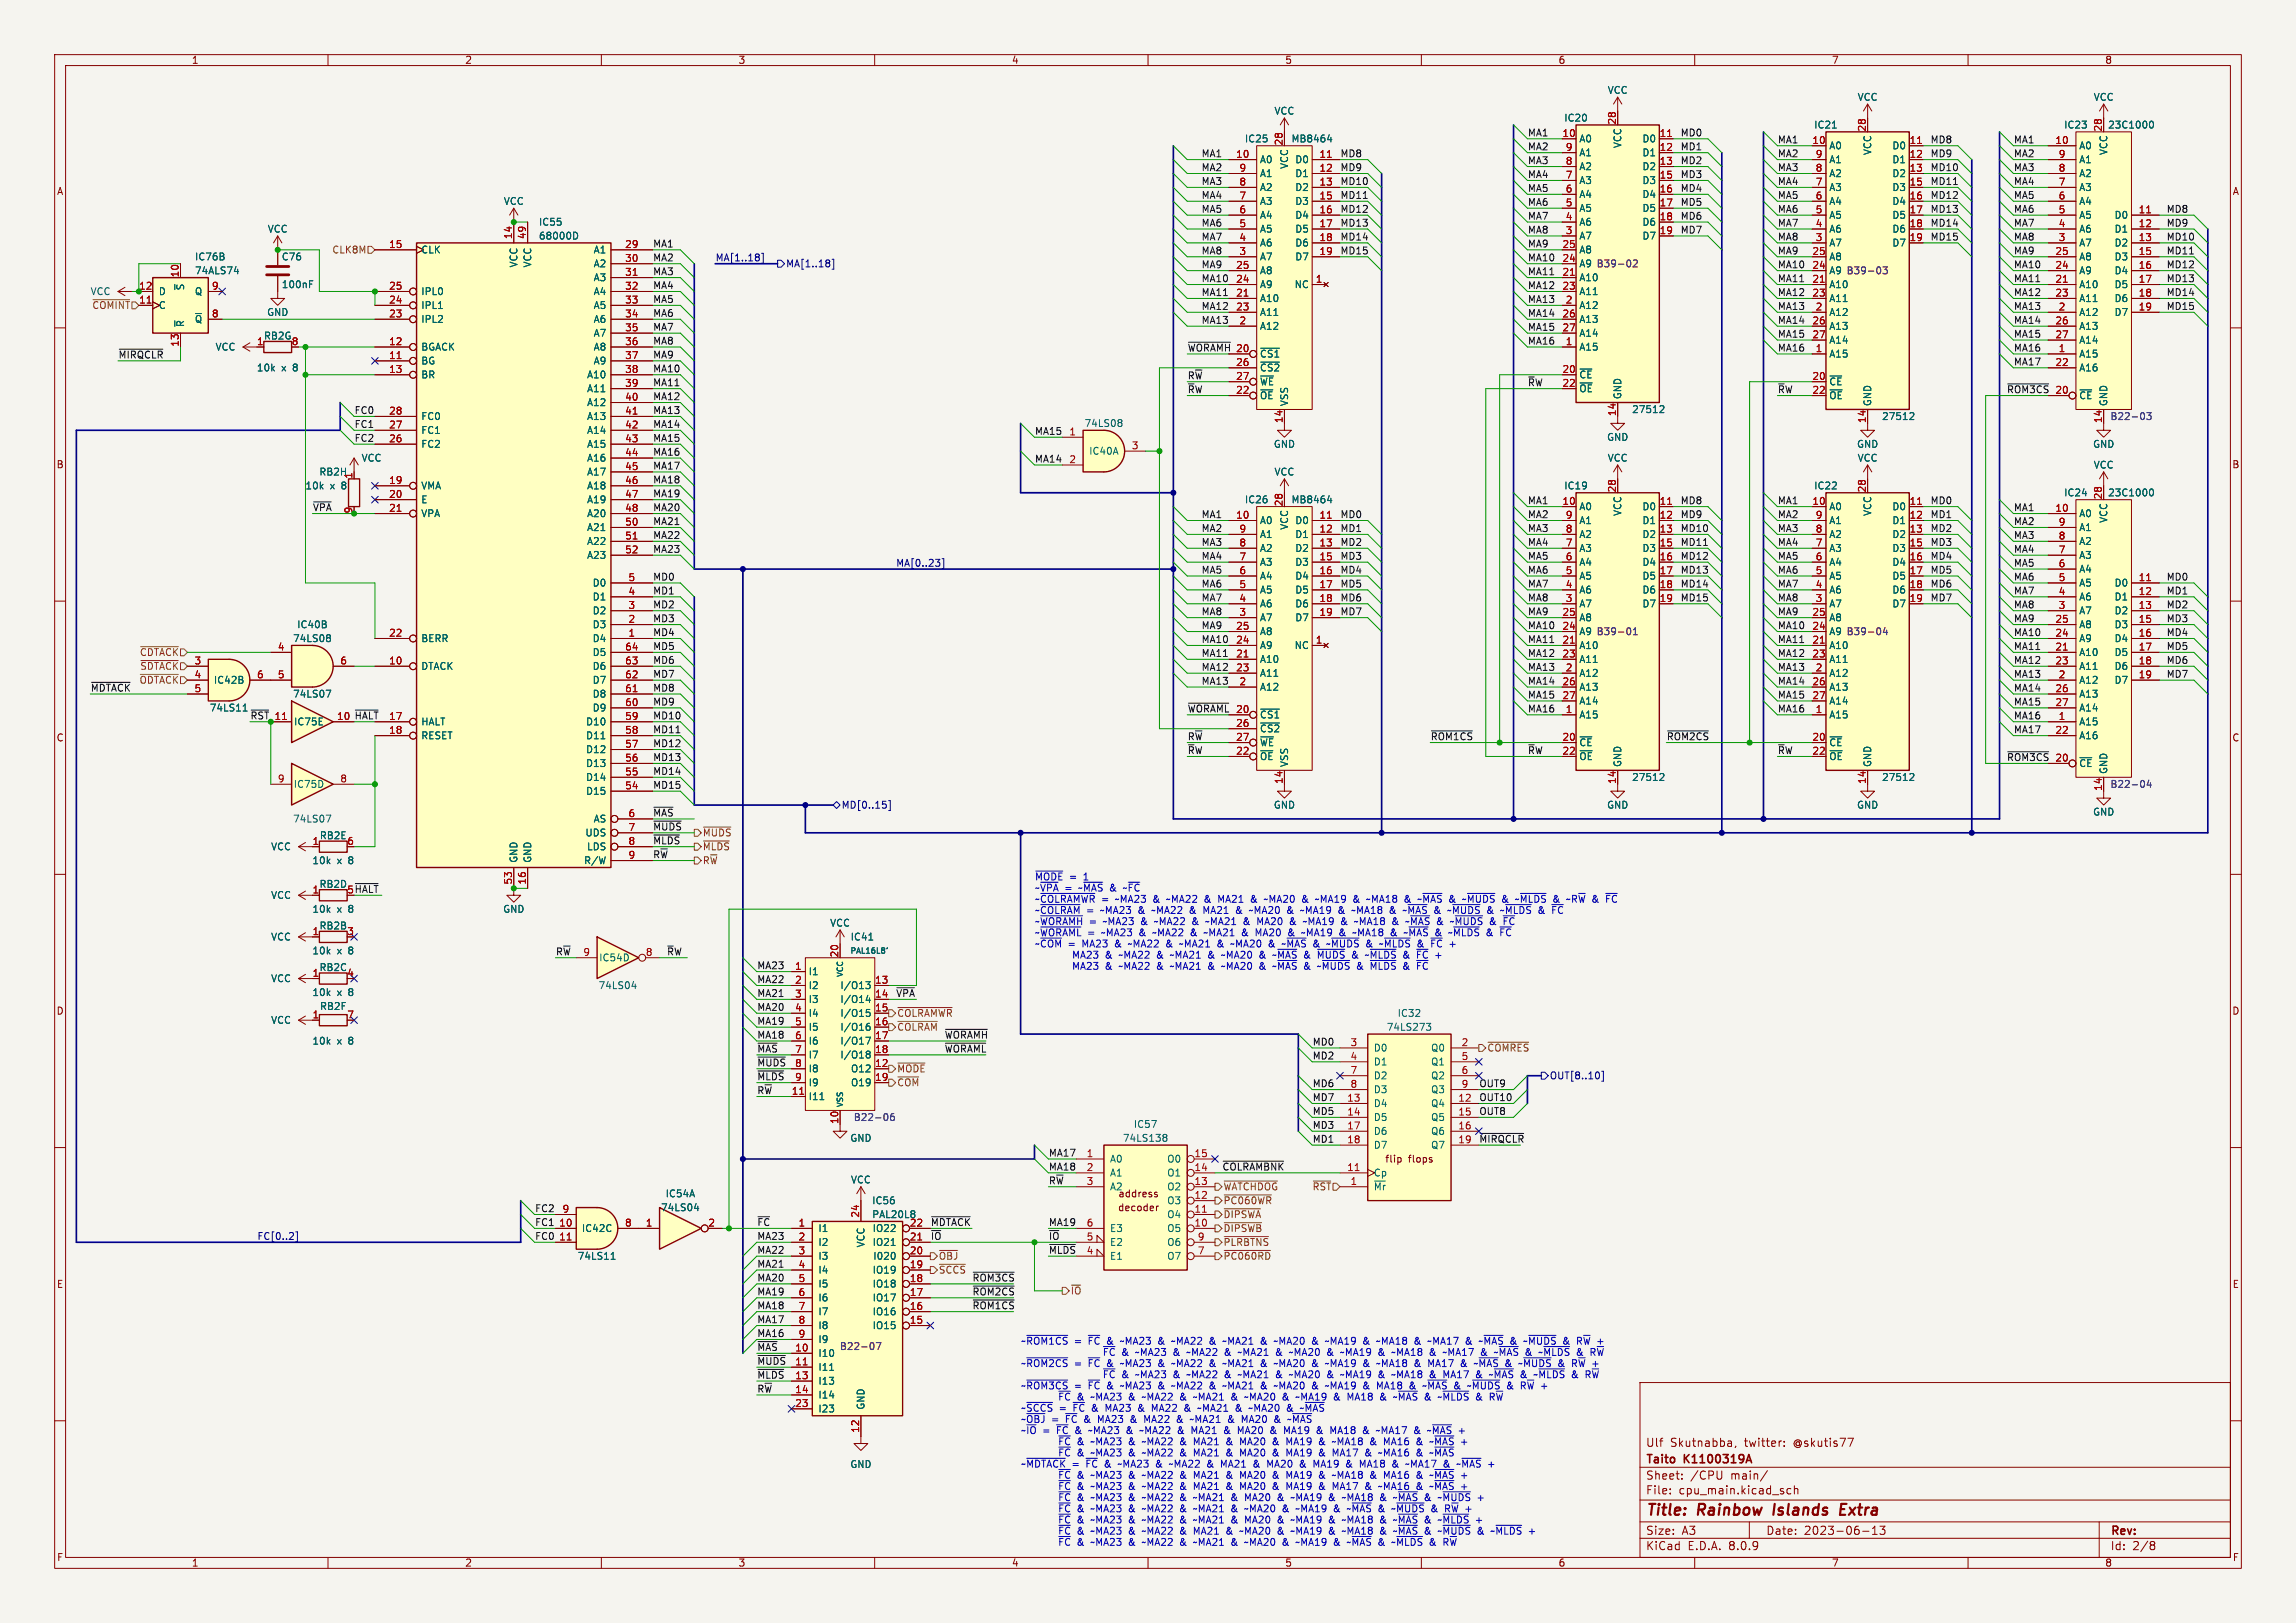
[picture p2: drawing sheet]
<svg xmlns="http://www.w3.org/2000/svg" width="420mm" height="297mm" viewBox="0 0 420 297" stroke-linecap="round" stroke-linejoin="round" font-family="sans-serif">
<defs><g id="words">
<g font-size="2.8" fill="#840000">
<text x="301" y="277.9">Title:</text>
<text x="310.6" y="277.9">Rainbow</text>
<text x="325.3" y="277.9">Islands</text>
<text x="338.2" y="277.9">Extra</text>
</g>
<g font-size="2.1" fill="#840000">
<text x="301" y="268.2">Taito</text>
<text x="301" y="265">Ulf</text>
<text x="305.5" y="265">Skutnabba,</text>
<text x="308.2" y="268.2">K1100319A</text>
<text x="319.2" y="265">twitter:</text>
<text x="328.2" y="265">@skutis77</text>
<text x="301" y="273.7">File:</text>
<text x="301" y="271">Sheet:</text>
<text x="307.1" y="273.7">cpu_main.kicad_sch</text>
<text x="309.2" y="271">/CPU</text>
<text x="316.7" y="271">main/</text>
<text x="301" y="281.1">Size:</text>
<text x="307.6" y="281.1">A3</text>
<text x="323" y="281.1">Date:</text>
<text x="330" y="281.1">2023-06-13</text>
<text x="386" y="281.3">Rev:</text>
<text x="301" y="283.9">KiCad</text>
<text x="308.7" y="283.9">E.D.A.</text>
<text x="316.3" y="283.9">8.0.9</text>
<text x="386" y="283.9">Id:</text>
<text x="390.1" y="283.9">2/8</text>
</g>
<g font-size="1.8" fill="#840000">
<text x="35" y="11.9">1</text>
<text x="85" y="11.9">2</text>
<text x="135" y="11.9">3</text>
<text x="185" y="11.9">4</text>
<text x="235" y="11.9">5</text>
<text x="285" y="11.9">6</text>
<text x="335" y="11.9">7</text>
<text x="385" y="11.9">8</text>
<text x="10.3" y="35.9">A</text>
<text x="408.3" y="35.9">A</text>
<text x="10.3" y="85.9">B</text>
<text x="408.2" y="85.9">B</text>
<text x="10.3" y="135.9">C</text>
<text x="408.2" y="135.9">C</text>
<text x="10.3" y="185.9">D</text>
<text x="408.2" y="185.9">D</text>
<text x="253.3" y="213">flip</text>
<text x="257.6" y="213">flops</text>
<text x="204.4" y="221.9">decoder</text>
<text x="204.5" y="219.3">address</text>
<text x="10.3" y="235.9">E</text>
<text x="408.3" y="235.9">E</text>
<text x="10.3" y="285.9">F</text>
<text x="35" y="286.9">1</text>
<text x="85" y="286.9">2</text>
<text x="135" y="286.9">3</text>
<text x="185" y="286.9">4</text>
<text x="235" y="286.9">5</text>
<text x="285" y="286.9">6</text>
<text x="335" y="286.9">7</text>
<text x="385" y="286.9">8</text>
<text x="408.3" y="285.9">F</text>
</g>
<g font-size="1.8" fill="#006464">
<text x="294" y="17.4">VCC</text>
<text x="233" y="21.2">VCC</text>
<text x="286" y="22.5">IC20</text>
<text x="331.8" y="23.7">IC21</text>
<text x="339.7" y="18.6">VCC</text>
<text x="377.5" y="23.7">IC23</text>
<text x="382.9" y="18.6">VCC</text>
<text x="385.5" y="23.7">23C1000</text>
<text x="227.6" y="26.3">IC25</text>
<text x="236.1" y="26.3">MB8464</text>
<text x="288.8" y="26.3">A0</text>
<text x="288.8" y="28.8">A1</text>
<text x="296.8" y="27.2" transform="rotate(-90 296.8 27.2)">VCC</text>
<text x="300.3" y="26.3">D0</text>
<text x="300.3" y="28.8">D1</text>
<text x="334.5" y="27.5">A0</text>
<text x="342.5" y="28.5" transform="rotate(-90 342.5 28.5)">VCC</text>
<text x="346.1" y="27.5">D0</text>
<text x="380.2" y="27.5">A0</text>
<text x="385.7" y="28.5" transform="rotate(-90 385.7 28.5)">VCC</text>
<text x="230.4" y="30.1">A0</text>
<text x="230.4" y="35.2">A2</text>
<text x="230.4" y="32.6">A1</text>
<text x="235.8" y="31" transform="rotate(-90 235.8 31)">VCC</text>
<text x="236.8" y="30.1">D0</text>
<text x="236.8" y="32.6">D1</text>
<text x="236.8" y="35.2">D2</text>
<text x="288.8" y="33.9">A3</text>
<text x="288.8" y="31.3">A2</text>
<text x="300.3" y="31.3">D2</text>
<text x="300.3" y="33.9">D3</text>
<text x="334.5" y="35.2">A3</text>
<text x="334.5" y="32.6">A2</text>
<text x="334.5" y="30.1">A1</text>
<text x="346.1" y="30.1">D1</text>
<text x="346.1" y="32.6">D2</text>
<text x="346.1" y="35.2">D3</text>
<text x="380.2" y="35.2">A3</text>
<text x="380.2" y="32.6">A2</text>
<text x="380.2" y="30.1">A1</text>
<text x="92.1" y="37.7">VCC</text>
<text x="98.5" y="41.5">IC55</text>
<text x="230.4" y="40.2">A4</text>
<text x="230.4" y="37.7">A3</text>
<text x="236.8" y="37.7">D3</text>
<text x="236.8" y="40.2">D4</text>
<text x="288.8" y="41.5">A6</text>
<text x="288.8" y="39">A5</text>
<text x="288.8" y="36.4">A4</text>
<text x="300.3" y="36.4">D4</text>
<text x="300.3" y="39">D5</text>
<text x="300.3" y="41.5">D6</text>
<text x="334.5" y="40.2">A5</text>
<text x="334.5" y="37.7">A4</text>
<text x="346.1" y="37.7">D4</text>
<text x="346.1" y="40.2">D5</text>
<text x="380.2" y="40.2">A5</text>
<text x="380.2" y="37.7">A4</text>
<text x="386.7" y="40.2">D0</text>
<text x="35.6" y="47.9">IC76B</text>
<text x="48.9" y="42.8">VCC</text>
<text x="51.4" y="47.9">C76</text>
<text x="77" y="46.6">CLK</text>
<text x="98.5" y="44">68000D</text>
<text x="108.5" y="46.6">A1</text>
<text x="230.4" y="47.9">A7</text>
<text x="230.4" y="45.3">A6</text>
<text x="230.4" y="42.8">A5</text>
<text x="236.8" y="42.8">D5</text>
<text x="236.8" y="45.3">D6</text>
<text x="236.8" y="47.9">D7</text>
<text x="288.8" y="46.6">A8</text>
<text x="288.8" y="44">A7</text>
<text x="300.3" y="44">D7</text>
<text x="334.5" y="47.9">A8</text>
<text x="334.5" y="45.3">A7</text>
<text x="334.5" y="42.8">A6</text>
<text x="346.1" y="42.8">D6</text>
<text x="346.1" y="45.3">D7</text>
<text x="380.2" y="47.9">A8</text>
<text x="380.2" y="45.3">A7</text>
<text x="380.2" y="42.8">A6</text>
<text x="386.7" y="42.8">D1</text>
<text x="386.7" y="45.3">D2</text>
<text x="386.7" y="47.9">D3</text>
<text x="33.9" y="53.2" transform="rotate(-90 33.9 53.2)">~{S}</text>
<text x="35.6" y="50.4">74ALS74</text>
<text x="51.4" y="52.9">100nF</text>
<text x="94.8" y="49" transform="rotate(-90 94.8 49)">VCC</text>
<text x="97.4" y="49" transform="rotate(-90 97.4 49)">VCC</text>
<text x="108.5" y="49.1">A2</text>
<text x="108.5" y="51.7">A3</text>
<text x="230.4" y="52.9">A9</text>
<text x="230.4" y="50.4">A8</text>
<text x="236.7" y="52.9">NC</text>
<text x="288.8" y="51.7">A10</text>
<text x="288.8" y="49.1">A9 B39-02</text>
<text x="334.5" y="52.9">A10</text>
<text x="334.5" y="50.4">A9 B39-03</text>
<text x="380.2" y="52.9">A10</text>
<text x="380.2" y="50.4">A9</text>
<text x="386.7" y="50.4">D4</text>
<text x="386.7" y="52.9">D5</text>
<text x="16.5" y="54.2">VCC</text>
<text x="29" y="56.7">C</text>
<text x="29" y="54.2">D</text>
<text x="33.9" y="59.9" transform="rotate(-90 33.9 59.9)">~{R}</text>
<text x="35.6" y="59.3">~{Q}</text>
<text x="35.6" y="54.2">Q</text>
<text x="48.8" y="58">GND</text>
<text x="77" y="59.3">IPL2</text>
<text x="77" y="56.7">IPL1</text>
<text x="77" y="54.2">IPL0</text>
<text x="108.5" y="54.2">A4</text>
<text x="108.5" y="56.7">A5</text>
<text x="108.5" y="59.3">A6</text>
<text x="230.4" y="55.5">A10</text>
<text x="230.4" y="58">A11</text>
<text x="288.8" y="56.7">A12</text>
<text x="288.8" y="54.2">A11</text>
<text x="288.8" y="59.3">A13</text>
<text x="334.5" y="58">A12</text>
<text x="334.5" y="55.5">A11</text>
<text x="380.2" y="58">A12</text>
<text x="380.2" y="55.5">A11</text>
<text x="386.7" y="55.5">D6</text>
<text x="386.7" y="58">D7</text>
<text x="39.3" y="64.4">VCC</text>
<text x="48.2" y="62.3">RB2G</text>
<text x="77" y="64.4">BGACK</text>
<text x="108.5" y="61.8">A7</text>
<text x="108.5" y="64.4">A8</text>
<text x="230.4" y="60.6">A12</text>
<text x="230.4" y="65.6">~{CS1}</text>
<text x="288.8" y="64.4">A15</text>
<text x="288.8" y="61.8">A14</text>
<text x="334.5" y="65.6">A15</text>
<text x="334.5" y="60.6">A13</text>
<text x="334.5" y="63.1">A14</text>
<text x="380.2" y="65.6">A15</text>
<text x="380.2" y="60.6">A13</text>
<text x="380.2" y="63.1">A14</text>
<text x="46.9" y="68.2">10k</text>
<text x="51.5" y="68.2">x</text>
<text x="53.7" y="68.2">8</text>
<text x="77" y="66.9">BG</text>
<text x="77" y="69.4">BR</text>
<text x="107.3" y="69.4">A10</text>
<text x="107.3" y="72">A11</text>
<text x="108.5" y="66.9">A9</text>
<text x="230.4" y="68.2">~{CS2}</text>
<text x="230.4" y="70.7">~{WE}</text>
<text x="288.8" y="69.4">~{CE}</text>
<text x="288.8" y="72">~{OE}</text>
<text x="334.5" y="70.7">~{CE}</text>
<text x="380.2" y="68.2">A16</text>
<text x="77" y="77.1">FC0</text>
<text x="107.3" y="74.5">A12</text>
<text x="107.3" y="77.1">A13</text>
<text x="230.4" y="73.3">~{OE}</text>
<text x="235.8" y="74.4" transform="rotate(-90 235.8 74.4)">VSS</text>
<text x="296.8" y="73.2" transform="rotate(-90 296.8 73.2)">GND</text>
<text x="298.5" y="75.8">27512</text>
<text x="334.5" y="73.3">~{OE}</text>
<text x="342.5" y="74.4" transform="rotate(-90 342.5 74.4)">GND</text>
<text x="344.2" y="77.1">27512</text>
<text x="380.2" y="73.3">~{CE}</text>
<text x="385.7" y="74.4" transform="rotate(-90 385.7 74.4)">GND</text>
<text x="77" y="82.1">FC2</text>
<text x="77" y="79.6">FC1</text>
<text x="107.3" y="79.6">A14</text>
<text x="107.3" y="82.1">A15</text>
<text x="198.3" y="78.3">74LS08</text>
<text x="199.1" y="83.4">IC40A</text>
<text x="232.9" y="82.1">GND</text>
<text x="293.9" y="80.9">GND</text>
<text x="339.6" y="82.1">GND</text>
<text x="382.8" y="82.1">GND</text>
<text x="55.8" y="89.8">10k</text>
<text x="58.3" y="87.2">RB2H</text>
<text x="60.4" y="89.8">x</text>
<text x="62.6" y="89.8">8</text>
<text x="66" y="84.7">VCC</text>
<text x="77" y="89.8">VMA</text>
<text x="107.3" y="84.7">A16</text>
<text x="107.3" y="87.2">A17</text>
<text x="107.3" y="89.8">A18</text>
<text x="233" y="87.2">VCC</text>
<text x="286" y="89.8">IC19</text>
<text x="294" y="84.7">VCC</text>
<text x="331.8" y="89.8">IC22</text>
<text x="339.7" y="84.7">VCC</text>
<text x="382.9" y="86">VCC</text>
<text x="77" y="92.3">E</text>
<text x="77" y="94.8">VPA</text>
<text x="107.3" y="92.3">A19</text>
<text x="107.3" y="94.8">A20</text>
<text x="227.6" y="92.3">IC26</text>
<text x="236.1" y="92.3">MB8464</text>
<text x="288.8" y="93.6">A0</text>
<text x="296.8" y="94.5" transform="rotate(-90 296.8 94.5)">VCC</text>
<text x="300.3" y="93.6">D0</text>
<text x="334.5" y="93.6">A0</text>
<text x="342.5" y="94.5" transform="rotate(-90 342.5 94.5)">VCC</text>
<text x="346.1" y="93.6">D0</text>
<text x="377.5" y="91">IC24</text>
<text x="380.2" y="94.8">A0</text>
<text x="385.5" y="91">23C1000</text>
<text x="385.7" y="95.8" transform="rotate(-90 385.7 95.8)">VCC</text>
<text x="107.3" y="97.4">A21</text>
<text x="107.3" y="99.9">A22</text>
<text x="230.4" y="96.1">A0</text>
<text x="230.4" y="101.2">A2</text>
<text x="230.4" y="98.7">A1</text>
<text x="235.8" y="97" transform="rotate(-90 235.8 97)">VCC</text>
<text x="236.8" y="96.1">D0</text>
<text x="236.8" y="98.7">D1</text>
<text x="236.8" y="101.2">D2</text>
<text x="288.8" y="101.2">A3</text>
<text x="288.8" y="98.7">A2</text>
<text x="288.8" y="96.1">A1</text>
<text x="300.3" y="96.1">D1</text>
<text x="300.3" y="98.7">D2</text>
<text x="300.3" y="101.2">D3</text>
<text x="334.5" y="101.2">A3</text>
<text x="334.5" y="98.7">A2</text>
<text x="334.5" y="96.1">A1</text>
<text x="346.1" y="96.1">D1</text>
<text x="346.1" y="98.7">D2</text>
<text x="346.1" y="101.2">D3</text>
<text x="380.2" y="99.9">A2</text>
<text x="380.2" y="97.4">A1</text>
<text x="107.3" y="102.5">A23</text>
<text x="108.3" y="107.5">D0</text>
<text x="230.4" y="106.3">A4</text>
<text x="230.4" y="103.7">A3</text>
<text x="236.8" y="103.7">D3</text>
<text x="236.8" y="106.3">D4</text>
<text x="288.8" y="106.3">A5</text>
<text x="288.8" y="103.7">A4</text>
<text x="300.3" y="103.7">D4</text>
<text x="300.3" y="106.3">D5</text>
<text x="334.5" y="106.3">A5</text>
<text x="334.5" y="103.7">A4</text>
<text x="346.1" y="103.7">D4</text>
<text x="346.1" y="106.3">D5</text>
<text x="380.2" y="107.5">A5</text>
<text x="380.2" y="105">A4</text>
<text x="380.2" y="102.5">A3</text>
<text x="386.7" y="107.5">D0</text>
<text x="108.3" y="112.6">D2</text>
<text x="108.3" y="110.1">D1</text>
<text x="230.4" y="113.9">A7</text>
<text x="230.4" y="111.4">A6</text>
<text x="230.4" y="108.8">A5</text>
<text x="236.8" y="108.8">D5</text>
<text x="236.8" y="111.4">D6</text>
<text x="236.8" y="113.9">D7</text>
<text x="288.8" y="113.9">A8</text>
<text x="288.8" y="111.4">A7</text>
<text x="288.8" y="108.8">A6</text>
<text x="300.3" y="108.8">D6</text>
<text x="300.3" y="111.4">D7</text>
<text x="334.5" y="113.9">A8</text>
<text x="334.5" y="111.4">A7</text>
<text x="334.5" y="108.8">A6</text>
<text x="346.1" y="108.8">D6</text>
<text x="346.1" y="111.4">D7</text>
<text x="380.2" y="112.6">A7</text>
<text x="380.2" y="110.1">A6</text>
<text x="386.7" y="110.1">D1</text>
<text x="386.7" y="112.6">D2</text>
<text x="53.5" y="117.7">74LS08</text>
<text x="54.3" y="115.2">IC40B</text>
<text x="77" y="117.7">BERR</text>
<text x="108.3" y="117.7">D4</text>
<text x="108.3" y="115.2">D3</text>
<text x="230.4" y="119">A9</text>
<text x="230.4" y="116.4">A8</text>
<text x="236.7" y="119">NC</text>
<text x="288.8" y="119">A10</text>
<text x="288.8" y="116.4">A9 B39-01</text>
<text x="334.5" y="119">A10</text>
<text x="334.5" y="116.4">A9 B39-04</text>
<text x="380.2" y="117.7">A9</text>
<text x="380.2" y="115.2">A8</text>
<text x="386.7" y="115.2">D3</text>
<text x="386.7" y="117.7">D4</text>
<text x="39" y="125.3">IC42B</text>
<text x="77" y="122.8">DTACK</text>
<text x="108.3" y="125.3">D7</text>
<text x="108.3" y="122.8">D6</text>
<text x="108.3" y="120.2">D5</text>
<text x="230.4" y="121.5">A10</text>
<text x="230.4" y="124.1">A11</text>
<text x="288.8" y="124.1">A12</text>
<text x="288.8" y="121.5">A11</text>
<text x="334.5" y="124.1">A12</text>
<text x="334.5" y="121.5">A11</text>
<text x="380.2" y="125.3">A12</text>
<text x="380.2" y="120.2">A10</text>
<text x="380.2" y="122.8">A11</text>
<text x="386.7" y="120.2">D5</text>
<text x="386.7" y="122.8">D6</text>
<text x="386.7" y="125.3">D7</text>
<text x="38.3" y="130.4">74LS11</text>
<text x="53.5" y="127.9">74LS07</text>
<text x="108.3" y="130.4">D9</text>
<text x="108.3" y="127.9">D8</text>
<text x="230.4" y="126.6">A12</text>
<text x="230.4" y="131.7">~{CS1}</text>
<text x="288.8" y="131.7">A15</text>
<text x="288.8" y="126.6">A13</text>
<text x="288.8" y="129.1">A14</text>
<text x="334.5" y="131.7">A15</text>
<text x="334.5" y="126.6">A13</text>
<text x="334.5" y="129.1">A14</text>
<text x="380.2" y="127.9">A13</text>
<text x="380.2" y="130.4">A14</text>
<text x="53.7" y="132.9">IC75E</text>
<text x="77" y="132.9">HALT</text>
<text x="77" y="135.5">RESET</text>
<text x="107.1" y="135.5">D11</text>
<text x="107.1" y="132.9">D10</text>
<text x="230.4" y="134.2">~{CS2}</text>
<text x="230.4" y="136.8">~{WE}</text>
<text x="288.8" y="136.8">~{CE}</text>
<text x="334.5" y="136.8">~{CE}</text>
<text x="380.2" y="132.9">A15</text>
<text x="380.2" y="135.5">A16</text>
<text x="107.1" y="143.1">D14</text>
<text x="107.1" y="140.6">D13</text>
<text x="107.1" y="138">D12</text>
<text x="230.4" y="139.3">~{OE}</text>
<text x="235.8" y="140.5" transform="rotate(-90 235.8 140.5)">VSS</text>
<text x="288.8" y="139.3">~{OE}</text>
<text x="296.8" y="140.5" transform="rotate(-90 296.8 140.5)">GND</text>
<text x="298.5" y="143.1">27512</text>
<text x="334.5" y="139.3">~{OE}</text>
<text x="342.5" y="140.5" transform="rotate(-90 342.5 140.5)">GND</text>
<text x="344.2" y="143.1">27512</text>
<text x="380.2" y="140.6">~{CE}</text>
<text x="385.7" y="141.7" transform="rotate(-90 385.7 141.7)">GND</text>
<text x="53.6" y="144.4">IC75D</text>
<text x="107.1" y="145.6">D15</text>
<text x="232.9" y="148.2">GND</text>
<text x="293.9" y="148.2">GND</text>
<text x="339.6" y="148.2">GND</text>
<text x="382.8" y="149.5">GND</text>
<text x="49.5" y="155.8">VCC</text>
<text x="53.5" y="150.7">74LS07</text>
<text x="58.4" y="153.8">RB2E</text>
<text x="107" y="153.3">UDS</text>
<text x="107.3" y="155.8">LDS</text>
<text x="108.5" y="150.7">AS</text>
<text x="57" y="158.3">10k</text>
<text x="61.7" y="158.3">x</text>
<text x="63.9" y="158.3">8</text>
<text x="94.8" y="158" transform="rotate(-90 94.8 158)">GND</text>
<text x="97.4" y="158" transform="rotate(-90 97.4 158)">GND</text>
<text x="106.7" y="158.3">R/W</text>
<text x="49.5" y="164.7">VCC</text>
<text x="57" y="167.2">10k</text>
<text x="58.3" y="162.7">RB2D</text>
<text x="61.7" y="167.2">x</text>
<text x="63.9" y="167.2">8</text>
<text x="91.9" y="167.2">GND</text>
<text x="49.5" y="172.3">VCC</text>
<text x="58.3" y="170.3">RB2B</text>
<text x="151.8" y="169.8">VCC</text>
<text x="155.5" y="172.3">IC41</text>
<text x="49.5" y="179.9">VCC</text>
<text x="57" y="174.9">10k</text>
<text x="58.3" y="177.9">RB2C</text>
<text x="61.7" y="174.9">x</text>
<text x="63.9" y="174.9">8</text>
<text x="109.5" y="176.1">IC54D</text>
<text x="147.8" y="178.7">I1</text>
<text x="57" y="182.5">10k</text>
<text x="58.4" y="185">RB2F</text>
<text x="61.7" y="182.5">x</text>
<text x="63.9" y="182.5">8</text>
<text x="109.4" y="181.2">74LS04</text>
<text x="147.8" y="181.2">I2</text>
<text x="147.8" y="183.7">I3</text>
<text x="153.6" y="181.2">I/O13</text>
<text x="153.6" y="183.7">I/O14</text>
<text x="49.5" y="187.6">VCC</text>
<text x="57" y="191.4">10k</text>
<text x="61.7" y="191.4">x</text>
<text x="63.9" y="191.4">8</text>
<text x="147.8" y="186.3">I4</text>
<text x="147.8" y="188.8">I5</text>
<text x="147.8" y="191.4">I6</text>
<text x="153.6" y="186.3">I/O15</text>
<text x="153.6" y="188.8">I/O16</text>
<text x="153.6" y="191.4">I/O17</text>
<text x="253.6" y="188.8">74LS273</text>
<text x="255.6" y="186.3">IC32</text>
<text x="147.8" y="193.9">I7</text>
<text x="147.8" y="196.4">I8</text>
<text x="153.6" y="193.9">I/O18</text>
<text x="155.6" y="196.4">O12</text>
<text x="251.2" y="192.6">D0</text>
<text x="251.2" y="195.2">D1</text>
<text x="251.2" y="197.7">D2</text>
<text x="261.7" y="192.6">Q0</text>
<text x="261.7" y="195.2">Q1</text>
<text x="261.7" y="197.7">Q2</text>
<text x="147.8" y="201.5">I11</text>
<text x="147.8" y="199">I9</text>
<text x="155.6" y="199">O19</text>
<text x="251.2" y="202.8">D4</text>
<text x="251.2" y="200.3">D3</text>
<text x="261.7" y="202.8">Q4</text>
<text x="261.7" y="200.3">Q3</text>
<text x="155.4" y="209.1">GND</text>
<text x="205.3" y="209.1">74LS138</text>
<text x="207.3" y="206.6">IC57</text>
<text x="251.2" y="205.3">D5</text>
<text x="251.2" y="207.9">D6</text>
<text x="261.7" y="205.3">Q5</text>
<text x="261.7" y="207.9">Q6</text>
<text x="202.9" y="213">A0</text>
<text x="202.9" y="215.5">A1</text>
<text x="213.4" y="215.5">O1</text>
<text x="213.4" y="213">O0</text>
<text x="251.2" y="215.5">Cp</text>
<text x="251.2" y="210.4">D7</text>
<text x="261.7" y="210.4">Q7</text>
<text x="120.8" y="221.8">74LS04</text>
<text x="121.7" y="219.3">IC54A</text>
<text x="155.6" y="216.8">VCC</text>
<text x="159.4" y="220.6">IC56</text>
<text x="202.9" y="218">A2</text>
<text x="213.4" y="220.6">O3</text>
<text x="213.4" y="218">O2</text>
<text x="251.2" y="218">~{Mr}</text>
<text x="106.3" y="225.7">IC42C</text>
<text x="149.6" y="225.7">I1</text>
<text x="159.4" y="223.1">PAL20L8</text>
<text x="159.5" y="225.7">IO22</text>
<text x="202.9" y="225.7">E3</text>
<text x="213.4" y="225.7">O5</text>
<text x="213.4" y="223.1">O4</text>
<text x="105.6" y="230.7">74LS11</text>
<text x="149.6" y="228.2">I2</text>
<text x="149.6" y="230.7">I3</text>
<text x="149.6" y="233.3">I4</text>
<text x="158.3" y="228.4" transform="rotate(-90 158.3 228.4)">VCC</text>
<text x="159.5" y="233.3">IO19</text>
<text x="159.5" y="228.2">IO21</text>
<text x="159.6" y="230.7">I020</text>
<text x="202.9" y="230.7">E1</text>
<text x="202.9" y="228.2">E2</text>
<text x="213.4" y="230.7">O7</text>
<text x="213.4" y="228.2">O6</text>
<text x="149.6" y="235.8">I5</text>
<text x="149.6" y="238.4">I6</text>
<text x="159.5" y="238.4">IO17</text>
<text x="159.5" y="235.8">IO18</text>
<text x="149.6" y="240.9">I7</text>
<text x="149.6" y="243.4">I8</text>
<text x="149.6" y="246">I9</text>
<text x="159.5" y="243.4">IO15</text>
<text x="159.5" y="240.9">IO16</text>
<text x="149.6" y="248.5">I10</text>
<text x="149.6" y="251.1">I11</text>
<text x="149.6" y="253.6">I13</text>
<text x="149.6" y="256.1">I14</text>
<text x="149.6" y="258.7">I23</text>
<text x="158.3" y="258.1" transform="rotate(-90 158.3 258.1)">GND</text>
<text x="155.4" y="268.8">GND</text>
</g>
<g font-size="1.8" fill="#a90000">
<text x="295.7" y="22.9" transform="rotate(-90 295.7 22.9)">28</text>
<text x="226" y="29">10</text>
<text x="234.7" y="26.7" transform="rotate(-90 234.7 26.7)">28</text>
<text x="241.3" y="29">11</text>
<text x="285.7" y="25.1">10</text>
<text x="286.3" y="27.7">9</text>
<text x="303.5" y="25.1">11</text>
<text x="303.5" y="27.7">12</text>
<text x="331.4" y="26.4">10</text>
<text x="332" y="29">9</text>
<text x="341.4" y="24.2" transform="rotate(-90 341.4 24.2)">28</text>
<text x="349.2" y="26.4">11</text>
<text x="349.2" y="29">12</text>
<text x="375.9" y="26.4">10</text>
<text x="376.5" y="29">9</text>
<text x="384.6" y="24.2" transform="rotate(-90 384.6 24.2)">28</text>
<text x="226.6" y="34">8</text>
<text x="226.6" y="31.5">9</text>
<text x="241.3" y="31.5">12</text>
<text x="241.3" y="34">13</text>
<text x="286.3" y="35.3">6</text>
<text x="286.3" y="32.8">7</text>
<text x="286.3" y="30.2">8</text>
<text x="303.5" y="30.2">13</text>
<text x="303.5" y="32.8">15</text>
<text x="303.5" y="35.3">16</text>
<text x="332" y="34">7</text>
<text x="332" y="31.5">8</text>
<text x="349.2" y="31.5">13</text>
<text x="349.2" y="34">15</text>
<text x="376.5" y="34">7</text>
<text x="376.5" y="31.5">8</text>
<text x="226.6" y="41.7">5</text>
<text x="226.6" y="39.1">6</text>
<text x="226.6" y="36.6">7</text>
<text x="241.3" y="36.6">15</text>
<text x="241.3" y="39.1">16</text>
<text x="241.3" y="41.7">17</text>
<text x="286.3" y="40.4">4</text>
<text x="286.3" y="37.8">5</text>
<text x="303.5" y="37.8">17</text>
<text x="303.5" y="40.4">18</text>
<text x="332" y="41.7">4</text>
<text x="332" y="39.1">5</text>
<text x="332" y="36.6">6</text>
<text x="349.2" y="36.6">16</text>
<text x="349.2" y="39.1">17</text>
<text x="349.2" y="41.7">18</text>
<text x="376.5" y="41.7">4</text>
<text x="376.5" y="39.1">5</text>
<text x="376.5" y="36.6">6</text>
<text x="391.1" y="39.1">11</text>
<text x="391.1" y="41.7">12</text>
<text x="71.1" y="45.5">15</text>
<text x="93.7" y="43.9" transform="rotate(-90 93.7 43.9)">14</text>
<text x="96.3" y="43.9" transform="rotate(-90 96.3 43.9)">49</text>
<text x="114.3" y="45.5">29</text>
<text x="226.6" y="46.7">3</text>
<text x="226.6" y="44.2">4</text>
<text x="241.3" y="44.2">18</text>
<text x="241.3" y="46.7">19</text>
<text x="285.7" y="45.5">25</text>
<text x="286.3" y="42.9">3</text>
<text x="303.5" y="42.9">19</text>
<text x="331.4" y="46.7">25</text>
<text x="332" y="44.2">3</text>
<text x="349.2" y="44.2">19</text>
<text x="375.9" y="46.7">25</text>
<text x="376.5" y="44.2">3</text>
<text x="391.1" y="44.2">13</text>
<text x="391.1" y="46.7">15</text>
<text x="25.4" y="53.1">12</text>
<text x="32.8" y="50.8" transform="rotate(-90 32.8 50.8)">10</text>
<text x="38.7" y="53.1">9</text>
<text x="71.1" y="53.1">25</text>
<text x="114.3" y="48">30</text>
<text x="114.3" y="50.5">31</text>
<text x="114.3" y="53.1">32</text>
<text x="226" y="51.8">24</text>
<text x="226" y="49.3">25</text>
<text x="240.6" y="51.8">1</text>
<text x="285.7" y="50.5">21</text>
<text x="285.7" y="53.1">23</text>
<text x="285.7" y="48">24</text>
<text x="331.4" y="51.8">21</text>
<text x="331.4" y="49.3">24</text>
<text x="375.9" y="51.8">21</text>
<text x="375.9" y="49.3">24</text>
<text x="391.1" y="49.3">16</text>
<text x="391.1" y="51.8">17</text>
<text x="25.4" y="55.6">11</text>
<text x="38.7" y="58.2">8</text>
<text x="71.1" y="58.2">23</text>
<text x="71.1" y="55.6">24</text>
<text x="114.3" y="55.6">33</text>
<text x="114.3" y="58.2">34</text>
<text x="226" y="54.4">21</text>
<text x="226" y="56.9">23</text>
<text x="226.6" y="59.4">2</text>
<text x="285.7" y="58.2">26</text>
<text x="286.3" y="55.6">2</text>
<text x="331.4" y="54.4">23</text>
<text x="331.4" y="59.4">26</text>
<text x="332" y="56.9">2</text>
<text x="375.9" y="54.4">23</text>
<text x="375.9" y="59.4">26</text>
<text x="376.5" y="56.9">2</text>
<text x="391.1" y="54.4">18</text>
<text x="391.1" y="56.9">19</text>
<text x="32.8" y="63.5" transform="rotate(-90 32.8 63.5)">13</text>
<text x="46.9" y="63.2">1</text>
<text x="53.3" y="63.2">8</text>
<text x="71.1" y="65.8">11</text>
<text x="71.1" y="63.2">12</text>
<text x="114.3" y="60.7">35</text>
<text x="114.3" y="63.2">36</text>
<text x="114.3" y="65.8">37</text>
<text x="226" y="64.5">20</text>
<text x="285.7" y="60.7">27</text>
<text x="286.3" y="63.2">1</text>
<text x="331.4" y="62">27</text>
<text x="332" y="64.5">1</text>
<text x="375.9" y="62">27</text>
<text x="376.5" y="64.5">1</text>
<text x="71.1" y="68.3">13</text>
<text x="114.3" y="68.3">38</text>
<text x="114.3" y="70.9">39</text>
<text x="226" y="67.1">26</text>
<text x="226" y="69.6">27</text>
<text x="285.7" y="68.3">20</text>
<text x="285.7" y="70.9">22</text>
<text x="331.4" y="69.6">20</text>
<text x="375.9" y="67.1">22</text>
<text x="71.1" y="75.9">28</text>
<text x="114.3" y="73.4">40</text>
<text x="114.3" y="75.9">41</text>
<text x="226" y="72.1">22</text>
<text x="234.7" y="77.5" transform="rotate(-90 234.7 77.5)">14</text>
<text x="295.7" y="76.2" transform="rotate(-90 295.7 76.2)">14</text>
<text x="331.4" y="72.1">22</text>
<text x="341.4" y="77.5" transform="rotate(-90 341.4 77.5)">14</text>
<text x="375.9" y="72.1">20</text>
<text x="384.6" y="77.5" transform="rotate(-90 384.6 77.5)">14</text>
<text x="71.1" y="81">26</text>
<text x="71.1" y="78.5">27</text>
<text x="114.3" y="78.5">42</text>
<text x="114.3" y="81">43</text>
<text x="114.3" y="83.6">44</text>
<text x="195.5" y="79.8">1</text>
<text x="206.9" y="82.3">3</text>
<text x="64.5" y="87.7" transform="rotate(-90 64.5 87.7)">1</text>
<text x="71.1" y="88.6">19</text>
<text x="114.3" y="86.1">45</text>
<text x="114.3" y="88.6">46</text>
<text x="195.5" y="84.8">2</text>
<text x="64.5" y="94.1" transform="rotate(-90 64.5 94.1)">9</text>
<text x="71.1" y="91.2">20</text>
<text x="71.1" y="93.7">21</text>
<text x="114.3" y="91.2">47</text>
<text x="114.3" y="93.7">48</text>
<text x="226" y="95">10</text>
<text x="234.7" y="92.8" transform="rotate(-90 234.7 92.8)">28</text>
<text x="241.3" y="95">11</text>
<text x="285.7" y="92.5">10</text>
<text x="286.3" y="95">9</text>
<text x="295.7" y="90.2" transform="rotate(-90 295.7 90.2)">28</text>
<text x="303.5" y="92.5">11</text>
<text x="303.5" y="95">12</text>
<text x="331.4" y="92.5">10</text>
<text x="332" y="95">9</text>
<text x="341.4" y="90.2" transform="rotate(-90 341.4 90.2)">28</text>
<text x="349.2" y="92.5">11</text>
<text x="349.2" y="95">12</text>
<text x="375.9" y="93.7">10</text>
<text x="384.6" y="91.5" transform="rotate(-90 384.6 91.5)">28</text>
<text x="114.3" y="96.3">50</text>
<text x="114.3" y="98.8">51</text>
<text x="114.3" y="101.3">52</text>
<text x="226.6" y="100.1">8</text>
<text x="226.6" y="97.5">9</text>
<text x="241.3" y="97.5">12</text>
<text x="241.3" y="100.1">13</text>
<text x="286.3" y="100.1">7</text>
<text x="286.3" y="97.5">8</text>
<text x="303.5" y="97.5">13</text>
<text x="303.5" y="100.1">15</text>
<text x="332" y="100.1">7</text>
<text x="332" y="97.5">8</text>
<text x="349.2" y="97.5">13</text>
<text x="349.2" y="100.1">15</text>
<text x="376.5" y="101.3">7</text>
<text x="376.5" y="98.8">8</text>
<text x="376.5" y="96.3">9</text>
<text x="114.9" y="106.4">5</text>
<text x="226.6" y="107.7">5</text>
<text x="226.6" y="105.2">6</text>
<text x="226.6" y="102.6">7</text>
<text x="241.3" y="102.6">15</text>
<text x="241.3" y="105.2">16</text>
<text x="241.3" y="107.7">17</text>
<text x="286.3" y="107.7">4</text>
<text x="286.3" y="105.2">5</text>
<text x="286.3" y="102.6">6</text>
<text x="303.5" y="102.6">16</text>
<text x="303.5" y="105.2">17</text>
<text x="303.5" y="107.7">18</text>
<text x="332" y="107.7">4</text>
<text x="332" y="105.2">5</text>
<text x="332" y="102.6">6</text>
<text x="349.2" y="102.6">16</text>
<text x="349.2" y="105.2">17</text>
<text x="349.2" y="107.7">18</text>
<text x="376.5" y="106.4">5</text>
<text x="376.5" y="103.9">6</text>
<text x="391.1" y="106.4">11</text>
<text x="114.9" y="111.5">3</text>
<text x="114.9" y="109">4</text>
<text x="226.6" y="112.8">3</text>
<text x="226.6" y="110.2">4</text>
<text x="241.3" y="110.2">18</text>
<text x="241.3" y="112.8">19</text>
<text x="285.7" y="112.8">25</text>
<text x="286.3" y="110.2">3</text>
<text x="303.5" y="110.2">19</text>
<text x="331.4" y="112.8">25</text>
<text x="332" y="110.2">3</text>
<text x="349.2" y="110.2">19</text>
<text x="376.5" y="111.5">3</text>
<text x="376.5" y="109">4</text>
<text x="391.1" y="109">12</text>
<text x="391.1" y="111.5">13</text>
<text x="50.7" y="119.1">4</text>
<text x="71.1" y="116.6">22</text>
<text x="114.3" y="119.1">64</text>
<text x="114.9" y="116.6">1</text>
<text x="114.9" y="114">2</text>
<text x="226" y="117.9">24</text>
<text x="226" y="115.3">25</text>
<text x="240.6" y="117.9">1</text>
<text x="285.7" y="117.9">21</text>
<text x="285.7" y="115.3">24</text>
<text x="331.4" y="117.9">21</text>
<text x="331.4" y="115.3">24</text>
<text x="375.9" y="119.1">21</text>
<text x="375.9" y="116.6">24</text>
<text x="375.9" y="114">25</text>
<text x="391.1" y="114">15</text>
<text x="391.1" y="116.6">16</text>
<text x="391.1" y="119.1">17</text>
<text x="35.5" y="121.7">3</text>
<text x="35.5" y="124.2">4</text>
<text x="46.9" y="124.2">6</text>
<text x="50.7" y="124.2">5</text>
<text x="62.2" y="121.7">6</text>
<text x="71.1" y="121.7">10</text>
<text x="114.3" y="124.2">62</text>
<text x="114.3" y="121.7">63</text>
<text x="226" y="120.4">21</text>
<text x="226" y="122.9">23</text>
<text x="226.6" y="125.5">2</text>
<text x="285.7" y="120.4">23</text>
<text x="285.7" y="125.5">26</text>
<text x="286.3" y="122.9">2</text>
<text x="331.4" y="120.4">23</text>
<text x="331.4" y="125.5">26</text>
<text x="332" y="122.9">2</text>
<text x="375.9" y="121.7">23</text>
<text x="376.5" y="124.2">2</text>
<text x="391.1" y="121.7">18</text>
<text x="391.1" y="124.2">19</text>
<text x="35.5" y="126.7">5</text>
<text x="50.1" y="131.8">11</text>
<text x="61.6" y="131.8">10</text>
<text x="71.1" y="131.8">17</text>
<text x="114.3" y="131.8">59</text>
<text x="114.3" y="129.3">60</text>
<text x="114.3" y="126.7">61</text>
<text x="226" y="130.6">20</text>
<text x="285.7" y="128">27</text>
<text x="286.3" y="130.6">1</text>
<text x="331.4" y="128">27</text>
<text x="332" y="130.6">1</text>
<text x="375.9" y="126.7">26</text>
<text x="375.9" y="129.3">27</text>
<text x="376.5" y="131.8">1</text>
<text x="71.1" y="134.4">18</text>
<text x="114.3" y="136.9">57</text>
<text x="114.3" y="134.4">58</text>
<text x="226" y="133.1">26</text>
<text x="226" y="135.6">27</text>
<text x="285.7" y="135.6">20</text>
<text x="331.4" y="135.6">20</text>
<text x="375.9" y="134.4">22</text>
<text x="50.7" y="143.3">9</text>
<text x="62.2" y="143.3">8</text>
<text x="114.3" y="142">55</text>
<text x="114.3" y="139.4">56</text>
<text x="226" y="138.2">22</text>
<text x="234.7" y="143.6" transform="rotate(-90 234.7 143.6)">14</text>
<text x="285.7" y="138.2">22</text>
<text x="295.7" y="143.6" transform="rotate(-90 295.7 143.6)">14</text>
<text x="331.4" y="138.2">22</text>
<text x="341.4" y="143.6" transform="rotate(-90 341.4 143.6)">14</text>
<text x="375.9" y="139.4">20</text>
<text x="114.3" y="144.5">54</text>
<text x="114.9" y="149.6">6</text>
<text x="384.6" y="144.8" transform="rotate(-90 384.6 144.8)">14</text>
<text x="57.1" y="154.7">1</text>
<text x="63.4" y="154.7">6</text>
<text x="114.9" y="152.1">7</text>
<text x="114.9" y="154.7">8</text>
<text x="93.7" y="162" transform="rotate(-90 93.7 162)">53</text>
<text x="96.3" y="162" transform="rotate(-90 96.3 162)">16</text>
<text x="114.9" y="157.2">9</text>
<text x="57.1" y="163.6">1</text>
<text x="63.4" y="163.6">5</text>
<text x="57.1" y="171.2">1</text>
<text x="63.4" y="171.2">3</text>
<text x="57.1" y="178.8">1</text>
<text x="63.4" y="178.8">4</text>
<text x="118" y="175">8</text>
<text x="145.3" y="177.5">1</text>
<text x="153.4" y="175.3" transform="rotate(-90 153.4 175.3)">20</text>
<text x="145.3" y="180.1">2</text>
<text x="145.3" y="182.6">3</text>
<text x="145.3" y="185.2">4</text>
<text x="160" y="180.1">13</text>
<text x="160" y="182.6">14</text>
<text x="160" y="185.2">15</text>
<text x="57.1" y="186.4">1</text>
<text x="63.4" y="186.4">7</text>
<text x="145.3" y="187.7">5</text>
<text x="145.3" y="190.2">6</text>
<text x="160" y="187.7">16</text>
<text x="160" y="190.2">17</text>
<text x="246.9" y="191.5">3</text>
<text x="267.3" y="191.5">2</text>
<text x="145.3" y="192.8">7</text>
<text x="145.3" y="195.3">8</text>
<text x="145.3" y="197.9">9</text>
<text x="160" y="195.3">12</text>
<text x="160" y="192.8">18</text>
<text x="160" y="197.9">19</text>
<text x="246.9" y="194.1">4</text>
<text x="246.9" y="196.6">7</text>
<text x="267.3" y="194.1">5</text>
<text x="267.3" y="196.6">6</text>
<text x="144.7" y="200.4">11</text>
<text x="246.3" y="201.7">13</text>
<text x="246.9" y="199.1">8</text>
<text x="266.7" y="201.7">12</text>
<text x="267.3" y="199.1">9</text>
<text x="153.4" y="205.8" transform="rotate(-90 153.4 205.8)">10</text>
<text x="246.3" y="204.2">14</text>
<text x="246.3" y="206.8">17</text>
<text x="246.3" y="209.3">18</text>
<text x="266.7" y="204.2">15</text>
<text x="266.7" y="206.8">16</text>
<text x="266.7" y="209.3">19</text>
<text x="198.7" y="211.8">1</text>
<text x="198.7" y="214.4">2</text>
<text x="218.4" y="214.4">14</text>
<text x="218.4" y="211.8">15</text>
<text x="246.3" y="214.4">11</text>
<text x="102.8" y="222">9</text>
<text x="198.7" y="216.9">3</text>
<text x="218.4" y="222">11</text>
<text x="218.4" y="219.5">12</text>
<text x="218.4" y="216.9">13</text>
<text x="246.9" y="216.9">1</text>
<text x="102.2" y="224.5">10</text>
<text x="102.2" y="227.1">11</text>
<text x="114.2" y="224.5">8</text>
<text x="118" y="224.5">1</text>
<text x="129.5" y="224.5">2</text>
<text x="146" y="224.5">1</text>
<text x="146" y="227.1">2</text>
<text x="157.2" y="222.9" transform="rotate(-90 157.2 222.9)">24</text>
<text x="166.3" y="227.1">21</text>
<text x="166.3" y="224.5">22</text>
<text x="198.7" y="227.1">5</text>
<text x="198.7" y="224.5">6</text>
<text x="218.4" y="224.5">10</text>
<text x="219" y="227.1">9</text>
<text x="146" y="229.6">3</text>
<text x="146" y="232.2">4</text>
<text x="166.3" y="232.2">19</text>
<text x="166.3" y="229.6">20</text>
<text x="219" y="229.6">7</text>
<text x="146" y="234.7">5</text>
<text x="146" y="237.2">6</text>
<text x="146" y="239.8">7</text>
<text x="166.3" y="239.8">16</text>
<text x="166.3" y="237.2">17</text>
<text x="166.3" y="234.7">18</text>
<text x="146" y="242.3">8</text>
<text x="146" y="244.9">9</text>
<text x="166.3" y="242.3">15</text>
<text x="145.4" y="247.4">10</text>
<text x="145.4" y="249.9">11</text>
<text x="145.4" y="255">14</text>
<text x="145.4" y="257.6">23</text>
<text x="145.4" y="252.5">13</text>
<text x="157.2" y="262.3" transform="rotate(-90 157.2 262.3)">12</text>
</g>
<g font-size="1.8" fill="#0f0f0f">
<text x="219.7" y="28.9">MA1</text>
<text x="245.1" y="28.9">MD8</text>
<text x="279.4" y="25.1">MA1</text>
<text x="279.4" y="27.6">MA2</text>
<text x="307.3" y="25.1">MD0</text>
<text x="307.3" y="27.6">MD1</text>
<text x="325.1" y="28.9">MA2</text>
<text x="325.1" y="26.3">MA1</text>
<text x="353.1" y="26.3">MD8</text>
<text x="353.1" y="28.9">MD9</text>
<text x="368.3" y="28.9">MA2</text>
<text x="368.3" y="26.3">MA1</text>
<text x="219.7" y="31.4">MA2</text>
<text x="219.7" y="33.9">MA3</text>
<text x="245.1" y="31.4">MD9</text>
<text x="245.1" y="33.9">MD10</text>
<text x="279.4" y="35.2">MA5</text>
<text x="279.4" y="32.7">MA4</text>
<text x="279.4" y="30.1">MA3</text>
<text x="307.3" y="32.7">MD3</text>
<text x="307.3" y="35.2">MD4</text>
<text x="307.3" y="30.1">MD2</text>
<text x="325.1" y="33.9">MA4</text>
<text x="325.1" y="31.4">MA3</text>
<text x="353.1" y="33.9">MD11</text>
<text x="353.1" y="31.4">MD10</text>
<text x="368.3" y="31.4">MA3</text>
<text x="368.3" y="33.9">MA4</text>
<text x="219.7" y="36.5">MA4</text>
<text x="219.7" y="39">MA5</text>
<text x="219.7" y="41.6">MA6</text>
<text x="245.1" y="41.6">MD13</text>
<text x="245.1" y="39">MD12</text>
<text x="245.1" y="36.5">MD11</text>
<text x="279.4" y="37.8">MA6</text>
<text x="279.4" y="40.3">MA7</text>
<text x="307.3" y="40.3">MD6</text>
<text x="307.3" y="37.8">MD5</text>
<text x="325.1" y="36.5">MA5</text>
<text x="325.1" y="39">MA6</text>
<text x="325.1" y="41.6">MA7</text>
<text x="353.1" y="36.5">MD12</text>
<text x="353.1" y="39">MD13</text>
<text x="353.1" y="41.6">MD14</text>
<text x="368.3" y="39">MA6</text>
<text x="368.3" y="36.5">MA5</text>
<text x="368.3" y="41.6">MA7</text>
<text x="396.2" y="41.6">MD9</text>
<text x="396.2" y="39">MD8</text>
<text x="119.4" y="45.4">MA1</text>
<text x="119.4" y="47.9">MA2</text>
<text x="219.7" y="46.6">MA8</text>
<text x="219.7" y="44.1">MA7</text>
<text x="245.1" y="46.6">MD15</text>
<text x="245.1" y="44.1">MD14</text>
<text x="279.4" y="47.9">MA10</text>
<text x="279.4" y="42.8">MA8</text>
<text x="279.4" y="45.4">MA9</text>
<text x="307.3" y="42.8">MD7</text>
<text x="325.1" y="44.1">MA8</text>
<text x="325.1" y="46.6">MA9</text>
<text x="353.1" y="44.1">MD15</text>
<text x="368.3" y="44.1">MA8</text>
<text x="368.3" y="46.6">MA9</text>
<text x="396.2" y="46.6">MD11</text>
<text x="396.2" y="44.1">MD10</text>
<text x="119.4" y="53">MA4</text>
<text x="119.4" y="50.5">MA3</text>
<text x="219.7" y="51.7">MA10</text>
<text x="219.7" y="49.2">MA9</text>
<text x="279.4" y="53">MA12</text>
<text x="279.4" y="50.5">MA11</text>
<text x="325.1" y="51.7">MA11</text>
<text x="325.1" y="49.2">MA10</text>
<text x="368.3" y="49.2">MA10</text>
<text x="368.3" y="51.7">MA11</text>
<text x="396.2" y="51.7">MD13</text>
<text x="396.2" y="49.2">MD12</text>
<text x="119.4" y="55.5">MA5</text>
<text x="119.4" y="58.1">MA6</text>
<text x="219.7" y="59.3">MA13</text>
<text x="219.7" y="56.8">MA12</text>
<text x="219.7" y="54.3">MA11</text>
<text x="279.4" y="55.5">MA13</text>
<text x="279.4" y="58.1">MA14</text>
<text x="325.1" y="59.3">MA14</text>
<text x="325.1" y="56.8">MA13</text>
<text x="325.1" y="54.3">MA12</text>
<text x="368.3" y="56.8">MA13</text>
<text x="368.3" y="59.3">MA14</text>
<text x="368.3" y="54.3">MA12</text>
<text x="396.2" y="56.8">MD15</text>
<text x="396.2" y="54.3">MD14</text>
<text x="21.6" y="65.7">~{MIRQCLR}</text>
<text x="119.4" y="65.7">MA9</text>
<text x="119.4" y="63.2">MA8</text>
<text x="119.4" y="60.6">MA7</text>
<text x="217.2" y="64.4">~{WORAMH}</text>
<text x="279.4" y="60.6">MA15</text>
<text x="279.4" y="63.2">MA16</text>
<text x="325.1" y="64.4">MA16</text>
<text x="325.1" y="61.9">MA15</text>
<text x="368.3" y="64.4">MA16</text>
<text x="368.3" y="61.9">MA15</text>
<text x="119.4" y="70.8">MA11</text>
<text x="119.4" y="68.2">MA10</text>
<text x="217.2" y="69.5">R~{W}</text>
<text x="279.4" y="70.8">~{R}W 22</text>
<text x="368.3" y="67">MA17</text>
<text x="64.8" y="75.9">FC0</text>
<text x="119.4" y="75.9">MA13</text>
<text x="119.4" y="73.3">MA12</text>
<text x="217.2" y="72">~{R}W</text>
<text x="325.1" y="72">~{R}W 22</text>
<text x="367" y="72">~{ROM3CS}</text>
<text x="64.8" y="80.9">FC2</text>
<text x="64.8" y="78.4">FC1</text>
<text x="119.4" y="78.4">MA14</text>
<text x="119.4" y="80.9">MA15</text>
<text x="119.4" y="83.5">MA16</text>
<text x="189.2" y="79.7">MA15</text>
<text x="119.4" y="88.6">MA18</text>
<text x="119.4" y="86">MA17</text>
<text x="189.2" y="84.7">MA14</text>
<text x="57.1" y="93.6">~{VPA}</text>
<text x="119.4" y="93.6">MA20</text>
<text x="119.4" y="91.1">MA19</text>
<text x="219.7" y="94.9">MA1</text>
<text x="245.1" y="94.9">MD0</text>
<text x="279.4" y="92.4">MA1</text>
<text x="279.4" y="94.9">MA2</text>
<text x="307.3" y="94.9">MD9</text>
<text x="307.3" y="92.4">MD8</text>
<text x="325.1" y="94.9">MA2</text>
<text x="325.1" y="92.4">MA1</text>
<text x="353.1" y="92.4">MD0</text>
<text x="353.1" y="94.9">MD1</text>
<text x="368.3" y="93.6">MA1</text>
<text x="119.4" y="98.7">MA22</text>
<text x="119.4" y="96.2">MA21</text>
<text x="119.4" y="101.3">MA23</text>
<text x="219.7" y="100">MA3</text>
<text x="219.7" y="97.4">MA2</text>
<text x="245.1" y="100">MD2</text>
<text x="245.1" y="97.4">MD1</text>
<text x="279.4" y="97.4">MA3</text>
<text x="279.4" y="100">MA4</text>
<text x="307.3" y="97.4">MD10</text>
<text x="307.3" y="100">MD11</text>
<text x="325.1" y="97.4">MA3</text>
<text x="325.1" y="100">MA4</text>
<text x="353.1" y="97.4">MD2</text>
<text x="353.1" y="100">MD3</text>
<text x="368.3" y="101.3">MA4</text>
<text x="368.3" y="98.7">MA3</text>
<text x="368.3" y="96.2">MA2</text>
<text x="119.4" y="106.3">MD0</text>
<text x="219.7" y="107.6">MA6</text>
<text x="219.7" y="105.1">MA5</text>
<text x="219.7" y="102.5">MA4</text>
<text x="245.1" y="105.1">MD4</text>
<text x="245.1" y="102.5">MD3</text>
<text x="245.1" y="107.6">MD5</text>
<text x="279.4" y="105.1">MA6</text>
<text x="279.4" y="107.6">MA7</text>
<text x="279.4" y="102.5">MA5</text>
<text x="307.3" y="105.1">MD13</text>
<text x="307.3" y="107.6">MD14</text>
<text x="307.3" y="102.5">MD12</text>
<text x="325.1" y="102.5">MA5</text>
<text x="325.1" y="107.6">MA7</text>
<text x="325.1" y="105.1">MA6</text>
<text x="353.1" y="102.5">MD4</text>
<text x="353.1" y="105.1">MD5</text>
<text x="353.1" y="107.6">MD6</text>
<text x="368.3" y="103.8">MA5</text>
<text x="368.3" y="106.3">MA6</text>
<text x="396.2" y="106.3">MD0</text>
<text x="119.4" y="108.9">MD1</text>
<text x="119.4" y="114">MD3</text>
<text x="119.4" y="111.4">MD2</text>
<text x="219.7" y="112.7">MA8</text>
<text x="219.7" y="110.1">MA7</text>
<text x="245.1" y="110.1">MD6</text>
<text x="245.1" y="112.7">MD7</text>
<text x="279.4" y="110.1">MA8</text>
<text x="279.4" y="112.7">MA9</text>
<text x="307.3" y="110.1">MD15</text>
<text x="325.1" y="112.7">MA9</text>
<text x="325.1" y="110.1">MA8</text>
<text x="353.1" y="110.1">MD7</text>
<text x="368.3" y="108.9">MA7</text>
<text x="368.3" y="114">MA9</text>
<text x="368.3" y="111.4">MA8</text>
<text x="396.2" y="111.4">MD2</text>
<text x="396.2" y="108.9">MD1</text>
<text x="396.2" y="114">MD3</text>
<text x="119.4" y="119">MD5</text>
<text x="119.4" y="116.5">MD4</text>
<text x="219.7" y="115.2">MA9</text>
<text x="219.7" y="117.8">MA10</text>
<text x="279.4" y="115.2">MA10</text>
<text x="279.4" y="117.8">MA11</text>
<text x="325.1" y="115.2">MA10</text>
<text x="325.1" y="117.8">MA11</text>
<text x="368.3" y="116.5">MA10</text>
<text x="368.3" y="119">MA11</text>
<text x="396.2" y="119">MD5</text>
<text x="396.2" y="116.5">MD4</text>
<text x="119.4" y="124.1">MD7</text>
<text x="119.4" y="121.6">MD6</text>
<text x="219.7" y="120.3">MA11</text>
<text x="219.7" y="122.8">MA12</text>
<text x="219.7" y="125.4">MA13</text>
<text x="279.4" y="125.4">MA14</text>
<text x="279.4" y="120.3">MA12</text>
<text x="279.4" y="122.8">MA13</text>
<text x="325.1" y="125.4">MA14</text>
<text x="325.1" y="120.3">MA12</text>
<text x="325.1" y="122.8">MA13</text>
<text x="368.3" y="124.1">MA13</text>
<text x="368.3" y="121.6">MA12</text>
<text x="396.2" y="124.1">MD7</text>
<text x="396.2" y="121.6">MD6</text>
<text x="16.5" y="126.7">~{MDTACK}</text>
<text x="64.8" y="131.7">~{HALT}17</text>
<text x="119.4" y="126.7">MD8</text>
<text x="119.4" y="131.7">MD10</text>
<text x="119.4" y="129.2">MD9</text>
<text x="217.2" y="130.5">~{WORAML}</text>
<text x="279.4" y="130.5">MA16</text>
<text x="279.4" y="127.9">MA15</text>
<text x="325.1" y="127.9">MA15</text>
<text x="325.1" y="130.5">MA16</text>
<text x="368.3" y="129.2">MA15</text>
<text x="368.3" y="131.7">MA16</text>
<text x="368.3" y="126.7">MA14</text>
<text x="119.4" y="134.3">MD11</text>
<text x="119.4" y="136.8">MD12</text>
<text x="217.2" y="135.5">R~{W}</text>
<text x="261.6" y="135.5">~{ROM1CS}</text>
<text x="304.8" y="135.5">~{ROM2CS}</text>
<text x="368.3" y="134.3">MA17</text>
<text x="119.4" y="139.4">MD13</text>
<text x="119.4" y="141.9">MD14</text>
<text x="217.2" y="138.1">~{R}W</text>
<text x="279.4" y="138.1">~{R}W 22</text>
<text x="325.1" y="138.1">~{R}W 22</text>
<text x="367" y="139.4">~{ROM3CS}</text>
<text x="119.4" y="144.4">MD15</text>
<text x="119.4" y="149.5">~{MAS}</text>
<text x="119.4" y="152.1">~{MUDS}</text>
<text x="119.4" y="154.6">~{MLDS}</text>
<text x="119.4" y="157.1">R~{W}</text>
<text x="63.4" y="163.6">5 ~{HALT}</text>
<text x="101.6" y="174.9">R~{W}9</text>
<text x="121.9" y="174.9">~{R}W</text>
<text x="138.4" y="180">MA22</text>
<text x="138.4" y="177.5">MA23</text>
<text x="138.4" y="182.5">MA21</text>
<text x="138.4" y="185.1">MA20</text>
<text x="163.8" y="182.5">~{VPA}</text>
<text x="138.4" y="190.2">MA18</text>
<text x="138.4" y="187.6">MA19</text>
<text x="172.7" y="190.2">~{WORAMH}</text>
<text x="240" y="191.4">MD0</text>
<text x="138.4" y="195.2">~{MUDS}8</text>
<text x="138.4" y="197.8">~{MLDS}9</text>
<text x="138.4" y="192.7">~{MAS} 7</text>
<text x="172.7" y="192.7">~{WORAML}</text>
<text x="240" y="194">MD2</text>
<text x="138.4" y="200.3">R~{W} 11</text>
<text x="240" y="201.6">MD7</text>
<text x="240" y="199">MD6</text>
<text x="270.5" y="201.6">OUT10</text>
<text x="270.5" y="199">OUT9</text>
<text x="240" y="206.7">MD3</text>
<text x="240" y="204.1">MD5</text>
<text x="240" y="209.2">MD1</text>
<text x="270.5" y="204.1">OUT8</text>
<text x="270.5" y="209.2">~{MIRQCLR}</text>
<text x="191.8" y="211.7">MA17</text>
<text x="191.8" y="214.3">MA18</text>
<text x="223.5" y="214.3">~{COLRAMBNK}</text>
<text x="97.8" y="221.9">FC2</text>
<text x="191.8" y="216.8">R~{W}</text>
<text x="97.8" y="227">FC0</text>
<text x="97.8" y="224.4">FC1</text>
<text x="138.4" y="227">MA23</text>
<text x="138.4" y="224.4">~{FC}</text>
<text x="170.2" y="227">~{IO}</text>
<text x="170.2" y="224.4">~{MDTACK}</text>
<text x="191.8" y="227">~{IO}</text>
<text x="191.8" y="224.4">MA19</text>
<text x="138.4" y="229.5">MA22</text>
<text x="138.4" y="232.1">MA21</text>
<text x="171.6" y="233.3">~{SCCS}</text>
<text x="191.8" y="229.5">~{MLDS}4</text>
<text x="138.4" y="234.6">MA20</text>
<text x="138.4" y="237.1">MA19</text>
<text x="138.4" y="239.7">MA18</text>
<text x="177.8" y="237.1">~{ROM2CS}</text>
<text x="177.8" y="239.7">~{ROM1CS}</text>
<text x="177.8" y="234.6">~{ROM3CS}</text>
<text x="138.4" y="242.2">MA17</text>
<text x="138.4" y="244.8">MA16</text>
<text x="138.4" y="249.8">~{MUDS}11</text>
<text x="138.4" y="247.3">~{MAS} 10</text>
<text x="138.4" y="254.9">R~{W}</text>
<text x="138.4" y="252.4">~{MLDS}13</text>
</g>
<g font-size="1.8" fill="#725600">
<text x="60.7" y="46.6">CLK8M</text>
<text x="16.8" y="56.7">~{COMINT}</text>
<text x="25.4" y="125.3">~{ODTACK}</text>
<text x="25.5" y="120.2">~{CDTACK}</text>
<text x="25.6" y="122.8">~{SDTACK}</text>
<text x="128.5" y="153.3">~{MUDS}</text>
<text x="128.5" y="155.8">~{MLDS}</text>
<text x="128.5" y="158.3">R~{W}</text>
<text x="164" y="186.3">~{COLRAMWR}</text>
<text x="164" y="188.8">~{COLRAM}</text>
<text x="164" y="196.4">~{MODE}</text>
<text x="272" y="192.6">~{COMRES}</text>
<text x="164" y="199">~{COM}</text>
<text x="223.7" y="218">~{WATCHDOG}</text>
<text x="223.7" y="220.6">~{PC060WR}</text>
<text x="240" y="218">~{RST}</text>
<text x="223.7" y="223.1">~{DIPSWA}</text>
<text x="223.7" y="225.7">~{DIPSWB}</text>
<text x="171.6" y="230.7">~{OBJ}</text>
<text x="223.7" y="228.2">~{PLRBTNS}</text>
<text x="223.7" y="230.7">~{PC060RD}</text>
<text x="195.8" y="237.1">~{IO}</text>
</g>
<g font-size="1.8" fill="#000084">
<text x="130.8" y="47.9">MA[1..18]</text>
<text x="143.7" y="49.1">MA[1..18]</text>
<text x="163.8" y="103.8">MA[0..23]</text>
<text x="153.9" y="148.2">MD[0..15]</text>
<text x="283.4" y="197.7">OUT[8..10]</text>
<text x="47" y="227">FC[0..2]</text>
</g>
<g font-size="1.8" fill="#840084">
<text x="385.9" y="77.1">B22-03</text>
<text x="385.9" y="144.4">B22-04</text>
<text x="156.1" y="205.3">B22-06</text>
<text x="153.5" y="247.2">B22-07</text>
</g>
<text font-size="1.8" fill="#009600" x="45.7" y="131.7">~{RST}</text>
<g font-size="1.8" fill="#0000c2">
<text x="189.2" y="161.2">~{MODE}</text>
<text x="195.6" y="161.2">=</text>
<text x="198.3" y="161.2">1</text>
<text x="189.2" y="163.2">~~{VPA}</text>
<text x="189.2" y="165.3">~~{COLRAMWR} ~MA23</text>
<text x="189.2" y="167.3">~~{COLRAM}</text>
<text x="194.8" y="163.2">=</text>
<text x="197.5" y="163.2">~~{MAS}</text>
<text x="198.7" y="167.3">=</text>
<text x="201.5" y="165.3">=</text>
<text x="201.5" y="167.3">~MA23</text>
<text x="203.3" y="163.2">&amp;</text>
<text x="206.1" y="163.2">~~{FC}</text>
<text x="208.5" y="167.3">&amp;</text>
<text x="211.2" y="165.3">&amp;</text>
<text x="211.3" y="167.3">~MA22</text>
<text x="214" y="165.3">~MA22</text>
<text x="218.3" y="167.3">&amp;</text>
<text x="221" y="165.3">&amp;</text>
<text x="221" y="167.3">MA21</text>
<text x="223.8" y="165.3">MA21</text>
<text x="227.2" y="167.3">&amp;</text>
<text x="229.9" y="165.3">&amp;</text>
<text x="229.9" y="167.3">~MA20</text>
<text x="232.6" y="165.3">~MA20</text>
<text x="237" y="167.3">&amp;</text>
<text x="239.7" y="165.3">&amp;</text>
<text x="239.7" y="167.3">~MA19</text>
<text x="242.4" y="165.3">~MA19</text>
<text x="246.7" y="167.3">&amp;</text>
<text x="249.5" y="165.3">&amp;</text>
<text x="249.5" y="167.3">~MA18</text>
<text x="252.2" y="165.3">~MA18</text>
<text x="256.5" y="167.3">&amp;</text>
<text x="259.2" y="165.3">&amp;</text>
<text x="259.3" y="167.3">~~{MAS}</text>
<text x="262" y="165.3">~~{MAS}</text>
<text x="265.1" y="167.3">&amp;</text>
<text x="267.8" y="165.3">&amp;</text>
<text x="267.8" y="167.3">~~{MUDS}</text>
<text x="270.6" y="165.3">~~{MUDS}</text>
<text x="275.2" y="167.3">&amp;</text>
<text x="277.9" y="165.3">&amp;</text>
<text x="277.9" y="167.3">~~{MLDS}</text>
<text x="280.6" y="165.3">~~{MLDS}</text>
<text x="285" y="167.3">&amp;</text>
<text x="287.7" y="165.3">&amp;</text>
<text x="290.4" y="165.3">~R~{W}</text>
<text x="295.2" y="165.3">&amp;</text>
<text x="189.2" y="169.4">~~{WORAMH}</text>
<text x="189.2" y="171.4">~~{WORAML} ~MA23</text>
<text x="189.2" y="173.5">~~{COM}</text>
<text x="195.4" y="173.5">=</text>
<text x="198.1" y="173.5">MA23</text>
<text x="198.9" y="171.4">=</text>
<text x="199.2" y="169.4">=</text>
<text x="202" y="169.4">~MA23</text>
<text x="204.2" y="173.5">&amp;</text>
<text x="207" y="173.5">~MA22</text>
<text x="208.7" y="171.4">&amp;</text>
<text x="209" y="169.4">&amp;</text>
<text x="211.5" y="171.4">~MA22</text>
<text x="211.8" y="169.4">~MA22</text>
<text x="214" y="173.5">&amp;</text>
<text x="216.8" y="173.5">~MA21</text>
<text x="218.5" y="171.4">&amp;</text>
<text x="218.8" y="169.4">&amp;</text>
<text x="221.2" y="171.4">~MA21</text>
<text x="221.5" y="169.4">~MA21</text>
<text x="223.8" y="173.5">&amp;</text>
<text x="226.5" y="173.5">~MA20</text>
<text x="228.3" y="171.4">&amp;</text>
<text x="228.6" y="169.4">&amp;</text>
<text x="231" y="171.4">MA20</text>
<text x="231.3" y="169.4">MA20</text>
<text x="233.6" y="173.5">&amp;</text>
<text x="236.3" y="173.5">~~{MAS}</text>
<text x="237.1" y="171.4">&amp;</text>
<text x="237.4" y="169.4">&amp;</text>
<text x="239.9" y="171.4">~MA19</text>
<text x="240.2" y="169.4">~MA19</text>
<text x="242.1" y="173.5">&amp;</text>
<text x="244.9" y="173.5">~~{MUDS}</text>
<text x="246.9" y="171.4">&amp;</text>
<text x="247.2" y="169.4">&amp;</text>
<text x="249.7" y="171.4">~MA18</text>
<text x="250" y="169.4">~MA18</text>
<text x="252.2" y="173.5">&amp;</text>
<text x="255" y="173.5">~~{MLDS}</text>
<text x="256.7" y="171.4">&amp;</text>
<text x="257" y="169.4">&amp;</text>
<text x="259.4" y="171.4">~~{MAS}</text>
<text x="259.7" y="169.4">~~{MAS}</text>
<text x="262" y="173.5">&amp;</text>
<text x="265.3" y="171.4">&amp;</text>
<text x="265.6" y="169.4">&amp;</text>
<text x="268" y="171.4">~~{MLDS}</text>
<text x="268.3" y="169.4">~~{MUDS}</text>
<text x="275.1" y="171.4">&amp;</text>
<text x="275.7" y="169.4">&amp;</text>
<text x="197.4" y="175.5">MA23</text>
<text x="197.4" y="177.6">MA23</text>
<text x="203.6" y="175.5">&amp;</text>
<text x="203.6" y="177.6">&amp;</text>
<text x="206.3" y="175.5">~MA22</text>
<text x="206.3" y="177.6">~MA22</text>
<text x="213.3" y="175.5">&amp;</text>
<text x="213.3" y="177.6">&amp;</text>
<text x="216.1" y="175.5">~MA21</text>
<text x="216.1" y="177.6">~MA21</text>
<text x="223.1" y="175.5">&amp;</text>
<text x="223.1" y="177.6">&amp;</text>
<text x="225.9" y="175.5">~MA20</text>
<text x="225.9" y="177.6">~MA20</text>
<text x="232.9" y="175.5">&amp;</text>
<text x="232.9" y="177.6">&amp;</text>
<text x="235.6" y="175.5">~~{MAS}</text>
<text x="235.6" y="177.6">~~{MAS}</text>
<text x="241.5" y="175.5">&amp;</text>
<text x="241.5" y="177.6">&amp;</text>
<text x="244.2" y="175.5">~{MUDS}</text>
<text x="244.2" y="177.6">~~{MUDS}</text>
<text x="250.6" y="175.5">&amp;</text>
<text x="251.5" y="177.6">&amp;</text>
<text x="253.4" y="175.5">~~{MLDS}</text>
<text x="254.3" y="177.6">~{MLDS}</text>
<text x="260.4" y="175.5">&amp;</text>
<text x="260.4" y="177.6">&amp;</text>
<text x="186.7" y="246.2">~~{ROM1CS}</text>
<text x="186.7" y="248.2">~{FC}</text>
<text x="186.7" y="250.2">~~{ROM2CS}</text>
<text x="196.5" y="246.2">=</text>
<text x="196.5" y="250.2">=</text>
<text x="199.3" y="246.2">~{FC}</text>
<text x="199.3" y="250.2">~{FC}</text>
<text x="202.8" y="246.2">&amp;</text>
<text x="202.8" y="250.2">&amp;</text>
<text x="205.2" y="248.2">&amp;</text>
<text x="205.5" y="246.2">~MA23</text>
<text x="205.5" y="250.2">~MA23</text>
<text x="207.9" y="248.2">~MA23</text>
<text x="212.6" y="246.2">&amp;</text>
<text x="212.6" y="250.2">&amp;</text>
<text x="214.9" y="248.2">&amp;</text>
<text x="215.3" y="246.2">~MA22</text>
<text x="215.3" y="250.2">~MA22</text>
<text x="217.7" y="248.2">~MA22</text>
<text x="222.3" y="246.2">&amp;</text>
<text x="222.3" y="250.2">&amp;</text>
<text x="224.7" y="248.2">&amp;</text>
<text x="225.1" y="246.2">~MA21</text>
<text x="225.1" y="250.2">~MA21</text>
<text x="227.5" y="248.2">~MA21</text>
<text x="232.1" y="246.2">&amp;</text>
<text x="232.1" y="250.2">&amp;</text>
<text x="234.5" y="248.2">&amp;</text>
<text x="234.9" y="246.2">~MA20</text>
<text x="234.9" y="250.2">~MA20</text>
<text x="237.2" y="248.2">~MA20</text>
<text x="241.9" y="246.2">&amp;</text>
<text x="241.9" y="250.2">&amp;</text>
<text x="244.3" y="248.2">&amp;</text>
<text x="244.6" y="246.2">~MA19</text>
<text x="244.6" y="250.2">~MA19</text>
<text x="247" y="248.2">~MA19</text>
<text x="251.7" y="246.2">&amp;</text>
<text x="251.7" y="250.2">&amp;</text>
<text x="254.1" y="248.2">&amp;</text>
<text x="254.4" y="246.2">~MA18</text>
<text x="254.4" y="250.2">~MA18</text>
<text x="256.8" y="248.2">~MA18</text>
<text x="261.5" y="246.2">&amp;</text>
<text x="261.5" y="250.2">&amp;</text>
<text x="263.8" y="248.2">&amp;</text>
<text x="264.2" y="246.2">~MA17</text>
<text x="264.2" y="250.2">MA17</text>
<text x="266.6" y="248.2">~MA17</text>
<text x="270.3" y="250.2">&amp;</text>
<text x="271.2" y="246.2">&amp;</text>
<text x="273.1" y="250.2">~~{MAS}</text>
<text x="273.6" y="248.2">&amp;</text>
<text x="274" y="246.2">~~{MAS}</text>
<text x="276.4" y="248.2">~~{MAS}</text>
<text x="278.9" y="250.2">&amp;</text>
<text x="279.8" y="246.2">&amp;</text>
<text x="281.6" y="250.2">~~{MUDS}</text>
<text x="282.2" y="248.2">&amp;</text>
<text x="282.6" y="246.2">~~{MUDS}</text>
<text x="284.9" y="248.2">~~{MLDS}</text>
<text x="289" y="250.2">&amp;</text>
<text x="289.9" y="246.2">&amp;</text>
<text x="292" y="248.2">&amp;</text>
<text x="186.7" y="252.3">~{FC}</text>
<text x="186.7" y="254.3">~~{ROM3CS}</text>
<text x="194.9" y="256.4">~{FC}</text>
<text x="196.5" y="254.3">=</text>
<text x="198.4" y="256.4">&amp;</text>
<text x="199.3" y="254.3">~{FC}</text>
<text x="201.2" y="256.4">~MA23</text>
<text x="202.8" y="254.3">&amp;</text>
<text x="205.2" y="252.3">&amp;</text>
<text x="205.5" y="254.3">~MA23</text>
<text x="207.9" y="252.3">~MA23</text>
<text x="208.2" y="256.4">&amp;</text>
<text x="210.9" y="256.4">~MA22</text>
<text x="212.6" y="254.3">&amp;</text>
<text x="214.9" y="252.3">&amp;</text>
<text x="215.3" y="254.3">~MA22</text>
<text x="217.7" y="252.3">~MA22</text>
<text x="218" y="256.4">&amp;</text>
<text x="220.7" y="256.4">~MA21</text>
<text x="222.3" y="254.3">&amp;</text>
<text x="224.7" y="252.3">&amp;</text>
<text x="225.1" y="254.3">~MA21</text>
<text x="227.5" y="252.3">~MA21</text>
<text x="227.8" y="256.4">&amp;</text>
<text x="230.5" y="256.4">~MA20</text>
<text x="232.1" y="254.3">&amp;</text>
<text x="234.5" y="252.3">&amp;</text>
<text x="234.9" y="254.3">~MA20</text>
<text x="237.2" y="252.3">~MA20</text>
<text x="237.5" y="256.4">&amp;</text>
<text x="240.3" y="256.4">~MA19</text>
<text x="241.9" y="254.3">&amp;</text>
<text x="244.3" y="252.3">&amp;</text>
<text x="244.6" y="254.3">~MA19</text>
<text x="247" y="252.3">~MA19</text>
<text x="247.3" y="256.4">&amp;</text>
<text x="250.1" y="256.4">MA18</text>
<text x="251.7" y="254.3">&amp;</text>
<text x="254.1" y="252.3">&amp;</text>
<text x="254.4" y="254.3">MA18</text>
<text x="256.2" y="256.4">&amp;</text>
<text x="256.8" y="252.3">~MA18</text>
<text x="258.9" y="256.4">~~{MAS}</text>
<text x="260.6" y="254.3">&amp;</text>
<text x="263.3" y="254.3">~~{MAS}</text>
<text x="263.8" y="252.3">&amp;</text>
<text x="264.8" y="256.4">&amp;</text>
<text x="266.6" y="252.3">MA17</text>
<text x="267.5" y="256.4">~~{MLDS}</text>
<text x="269.1" y="254.3">&amp;</text>
<text x="271.9" y="254.3">~~{MUDS}</text>
<text x="272.7" y="252.3">&amp;</text>
<text x="274.5" y="256.4">&amp;</text>
<text x="275.5" y="252.3">~~{MAS}</text>
<text x="279.2" y="254.3">&amp;</text>
<text x="281.3" y="252.3">&amp;</text>
<text x="284" y="252.3">~~{MLDS}</text>
<text x="291.1" y="252.3">&amp;</text>
<text x="186.7" y="258.4">~~{SCCS}</text>
<text x="186.7" y="260.5">~~{OBJ}</text>
<text x="186.7" y="262.5">~~{IO}</text>
<text x="190.7" y="262.5">=</text>
<text x="192.3" y="260.5">=</text>
<text x="193.4" y="262.5">~{FC}</text>
<text x="193.7" y="258.4">=</text>
<text x="195.1" y="260.5">~{FC}</text>
<text x="196.5" y="258.4">~{FC}</text>
<text x="197" y="262.5">&amp;</text>
<text x="198.6" y="260.5">&amp;</text>
<text x="199.7" y="262.5">~MA23</text>
<text x="200" y="258.4">&amp;</text>
<text x="201.4" y="260.5">MA23</text>
<text x="202.7" y="258.4">MA23</text>
<text x="206.8" y="262.5">&amp;</text>
<text x="207.5" y="260.5">&amp;</text>
<text x="208.9" y="258.4">&amp;</text>
<text x="209.5" y="262.5">~MA22</text>
<text x="210.2" y="260.5">MA22</text>
<text x="211.6" y="258.4">MA22</text>
<text x="216.4" y="260.5">&amp;</text>
<text x="216.5" y="262.5">&amp;</text>
<text x="217.7" y="258.4">&amp;</text>
<text x="219.1" y="260.5">~MA21</text>
<text x="219.3" y="262.5">MA21</text>
<text x="220.5" y="258.4">~MA21</text>
<text x="225.4" y="262.5">&amp;</text>
<text x="226.1" y="260.5">&amp;</text>
<text x="227.5" y="258.4">&amp;</text>
<text x="228.2" y="262.5">MA20</text>
<text x="228.9" y="260.5">MA20</text>
<text x="230.3" y="258.4">~MA20</text>
<text x="234.3" y="262.5">&amp;</text>
<text x="235" y="260.5">&amp;</text>
<text x="237" y="262.5">MA19</text>
<text x="237.3" y="258.4">&amp;</text>
<text x="237.8" y="260.5">~~{MAS}</text>
<text x="240" y="258.4">~~{MAS}</text>
<text x="243.2" y="262.5">&amp;</text>
<text x="245.9" y="262.5">MA18</text>
<text x="252" y="262.5">&amp;</text>
<text x="254.8" y="262.5">~MA17</text>
<text x="261.8" y="262.5">&amp;</text>
<text x="264.6" y="262.5">~~{MAS}</text>
<text x="186.7" y="268.6">~~{MDTACK}</text>
<text x="194.9" y="264.6">~{FC}</text>
<text x="194.9" y="266.6">~{FC}</text>
<text x="196.1" y="268.6">=</text>
<text x="198.4" y="264.6">&amp;</text>
<text x="198.4" y="266.6">&amp;</text>
<text x="198.8" y="268.6">~{FC}</text>
<text x="201.2" y="264.6">~MA23</text>
<text x="201.2" y="266.6">~MA23</text>
<text x="202.4" y="268.6">&amp;</text>
<text x="205.1" y="268.6">~MA23</text>
<text x="208.2" y="264.6">&amp;</text>
<text x="208.2" y="266.6">&amp;</text>
<text x="210.9" y="264.6">~MA22</text>
<text x="210.9" y="266.6">~MA22</text>
<text x="212.1" y="268.6">&amp;</text>
<text x="214.9" y="268.6">~MA22</text>
<text x="218" y="264.6">&amp;</text>
<text x="218" y="266.6">&amp;</text>
<text x="220.7" y="264.6">MA21</text>
<text x="220.7" y="266.6">MA21</text>
<text x="221.9" y="268.6">&amp;</text>
<text x="224.7" y="268.6">MA21</text>
<text x="226.8" y="264.6">&amp;</text>
<text x="226.8" y="266.6">&amp;</text>
<text x="229.6" y="264.6">MA20</text>
<text x="229.6" y="266.6">MA20</text>
<text x="230.8" y="268.6">&amp;</text>
<text x="233.5" y="268.6">MA20</text>
<text x="235.7" y="264.6">&amp;</text>
<text x="235.7" y="266.6">&amp;</text>
<text x="238.5" y="264.6">MA19</text>
<text x="238.5" y="266.6">MA19</text>
<text x="239.7" y="268.6">&amp;</text>
<text x="242.4" y="268.6">MA19</text>
<text x="244.6" y="264.6">&amp;</text>
<text x="244.6" y="266.6">&amp;</text>
<text x="247.3" y="264.6">~MA18</text>
<text x="247.3" y="266.6">MA17</text>
<text x="248.5" y="268.6">&amp;</text>
<text x="251.3" y="268.6">MA18</text>
<text x="253.5" y="266.6">&amp;</text>
<text x="254.4" y="264.6">&amp;</text>
<text x="256.2" y="266.6">~MA16</text>
<text x="257.1" y="264.6">MA16</text>
<text x="257.4" y="268.6">&amp;</text>
<text x="260.2" y="268.6">~MA17</text>
<text x="263.2" y="264.6">&amp;</text>
<text x="263.2" y="266.6">&amp;</text>
<text x="266" y="264.6">~~{MAS}</text>
<text x="266" y="266.6">~~{MAS}</text>
<text x="267.2" y="268.6">&amp;</text>
<text x="269.9" y="268.6">~~{MAS}</text>
<text x="194.9" y="270.7">~{FC}</text>
<text x="194.9" y="272.7">~{FC}</text>
<text x="194.9" y="274.8">~{FC}</text>
<text x="198.4" y="270.7">&amp;</text>
<text x="198.4" y="272.7">&amp;</text>
<text x="198.4" y="274.8">&amp;</text>
<text x="201.2" y="270.7">~MA23</text>
<text x="201.2" y="272.7">~MA23</text>
<text x="201.2" y="274.8">~MA23</text>
<text x="208.2" y="270.7">&amp;</text>
<text x="208.2" y="272.7">&amp;</text>
<text x="208.2" y="274.8">&amp;</text>
<text x="210.9" y="270.7">~MA22</text>
<text x="210.9" y="272.7">~MA22</text>
<text x="210.9" y="274.8">~MA22</text>
<text x="218" y="270.7">&amp;</text>
<text x="218" y="272.7">&amp;</text>
<text x="218" y="274.8">&amp;</text>
<text x="220.7" y="270.7">MA21</text>
<text x="220.7" y="272.7">MA21</text>
<text x="220.7" y="274.8">~MA21</text>
<text x="226.8" y="270.7">&amp;</text>
<text x="226.8" y="272.7">&amp;</text>
<text x="227.8" y="274.8">&amp;</text>
<text x="229.6" y="270.7">MA20</text>
<text x="229.6" y="272.7">MA20</text>
<text x="230.5" y="274.8">MA20</text>
<text x="235.7" y="270.7">&amp;</text>
<text x="235.7" y="272.7">&amp;</text>
<text x="236.6" y="274.8">&amp;</text>
<text x="238.5" y="270.7">MA19</text>
<text x="238.5" y="272.7">MA19</text>
<text x="239.4" y="274.8">~MA19</text>
<text x="244.6" y="270.7">&amp;</text>
<text x="244.6" y="272.7">&amp;</text>
<text x="246.4" y="274.8">&amp;</text>
<text x="247.3" y="270.7">~MA18</text>
<text x="247.3" y="272.7">MA17</text>
<text x="249.2" y="274.8">~MA18</text>
<text x="253.5" y="272.7">&amp;</text>
<text x="254.4" y="270.7">&amp;</text>
<text x="256.2" y="274.8">&amp;</text>
<text x="256.2" y="272.7">~MA16</text>
<text x="257.1" y="270.7">MA16</text>
<text x="258.9" y="274.8">~~{MAS}</text>
<text x="263.2" y="270.7">&amp;</text>
<text x="263.2" y="272.7">&amp;</text>
<text x="264.8" y="274.8">&amp;</text>
<text x="266" y="270.7">~~{MAS}</text>
<text x="266" y="272.7">~~{MAS}</text>
<text x="267.5" y="274.8">~~{MUDS}</text>
<text x="194.9" y="276.8">~{FC}</text>
<text x="194.9" y="278.9">~{FC}</text>
<text x="194.9" y="280.9">~{FC}</text>
<text x="198.4" y="276.8">&amp;</text>
<text x="198.4" y="278.9">&amp;</text>
<text x="198.4" y="280.9">&amp;</text>
<text x="201.2" y="276.8">~MA23</text>
<text x="201.2" y="278.9">~MA23</text>
<text x="201.2" y="280.9">~MA23</text>
<text x="208.2" y="276.8">&amp;</text>
<text x="208.2" y="278.9">&amp;</text>
<text x="208.2" y="280.9">&amp;</text>
<text x="210.9" y="276.8">~MA22</text>
<text x="210.9" y="278.9">~MA22</text>
<text x="210.9" y="280.9">~MA22</text>
<text x="218" y="276.8">&amp;</text>
<text x="218" y="278.9">&amp;</text>
<text x="218" y="280.9">&amp;</text>
<text x="220.7" y="276.8">~MA21</text>
<text x="220.7" y="278.9">~MA21</text>
<text x="220.7" y="280.9">MA21</text>
<text x="226.8" y="280.9">&amp;</text>
<text x="227.8" y="276.8">&amp;</text>
<text x="227.8" y="278.9">&amp;</text>
<text x="229.6" y="280.9">~MA20</text>
<text x="230.5" y="276.8">~MA20</text>
<text x="230.5" y="278.9">MA20</text>
<text x="236.6" y="278.9">&amp;</text>
<text x="236.6" y="280.9">&amp;</text>
<text x="237.5" y="276.8">&amp;</text>
<text x="239.4" y="278.9">~MA19</text>
<text x="239.4" y="280.9">~MA19</text>
<text x="240.3" y="276.8">~MA19</text>
<text x="246.4" y="278.9">&amp;</text>
<text x="246.4" y="280.9">&amp;</text>
<text x="247.3" y="276.8">&amp;</text>
<text x="249.2" y="278.9">~MA18</text>
<text x="249.2" y="280.9">~MA18</text>
<text x="250.1" y="276.8">~~{MAS}</text>
<text x="255.9" y="276.8">&amp;</text>
<text x="256.2" y="278.9">&amp;</text>
<text x="256.2" y="280.9">&amp;</text>
<text x="258.6" y="276.8">~~{MUDS}</text>
<text x="258.9" y="278.9">~~{MAS}</text>
<text x="258.9" y="280.9">~~{MAS}</text>
<text x="264.8" y="278.9">&amp;</text>
<text x="264.8" y="280.9">&amp;</text>
<text x="266" y="276.8">&amp;</text>
<text x="267.5" y="278.9">~~{MLDS}</text>
<text x="267.5" y="280.9">~~{MUDS}</text>
<text x="274.8" y="280.9">&amp;</text>
<text x="277.6" y="280.9">~~{MLDS}</text>
<text x="194.9" y="283">~{FC}</text>
<text x="198.4" y="283">&amp;</text>
<text x="201.2" y="283">~MA23</text>
<text x="208.2" y="283">&amp;</text>
<text x="210.9" y="283">~MA22</text>
<text x="218" y="283">&amp;</text>
<text x="220.7" y="283">~MA21</text>
<text x="227.8" y="283">&amp;</text>
<text x="230.5" y="283">~MA20</text>
<text x="237.5" y="283">&amp;</text>
<text x="240.3" y="283">~MA19</text>
<text x="247.3" y="283">&amp;</text>
<text x="250.1" y="283">~~{MAS}</text>
<text x="255.9" y="283">&amp;</text>
<text x="258.6" y="283">~~{MLDS}</text>
<text x="265.7" y="283">&amp;</text>
</g>
<g font-size="1.4" fill="#006464">
<text x="154.4" y="178.9" transform="rotate(-90 154.4 178.9)">VCC</text>
<text x="154.4" y="202.7" transform="rotate(-90 154.4 202.7)">VSS</text>
</g>
</g></defs>
<path d="M0 0h420v297h-420z" fill="#f5f4ef" stroke="#f5f4ef" stroke-width=".18"/>
<g fill="none" stroke="#840000" stroke-width=".18">
<path d="M10 10h400v277h-400zM12 12h396v273h-396zM60 10v2M110 10v2M160 10v2M210 10v2M260 10v2M310 10v2M360 10v2M10 60h2M408 60h2M10 110h2"/>
<path d="M408 110h2M10 160h2M408 160h2M10 210h2M408 210h2M300 253h108v32h-108zM10 260h2M300 278.5h108M300 274.5h108M300 268.5h108M305.5 273.2v.2M305.5 272.5v.1"/>
<path d="M307.7 270.5v.2M307.7 269.8v.1M314.9 269.2v1.2l-.2 .3M316.5 263.7l.2 .2v.8M316.7 264.6l-.1 .1M316.7 264l-.1 .1M317.5 264.6l-.1 .3M320 278.5v3M323.3 269.1l-1.3 1.9M325.7 263.7h.2M326.4 264.5v.2M326.4 263.8v.1"/>
<path d="M327.6 272.5l-.4-.1-.3 .3v.4l.1 .2h.6M328.2 272.5l.2-.1 .4 .1 .1 .9M328.2 271.9v1.5M338 263.2h1l-.6 1.5M342.5 279.7l.4-.4v1.5M343.9 279.3h.9l-.5 .6 .4 .1v.6l-.2 .2h-.4l-.2-.2M384 278.5v6.5M408 260h2M60 285v2M110 285v2M160 285v2M210 285v2"/>
<path d="M260 285v2M300 281.5h108M310 285v2M340.7 280.2h1.2M342.5 280.8h.9M360 285v2M393.6 282.1l.4 .1 .2 .2-.3 .3M393.6 282.7h.3M393.9 282.7l.2 .2 .1 .4-.2 .2-.4 .1"/>
</g>
<path d="M324.6 275.2l-.2 2M336.7 276.2h.7M337.8 275.2h-1l-.2 2h.9" fill="none" stroke="#840000" stroke-width=".4"/>
<path d="M319.5 267.3h.8M319.9 266.2l.5 1.5" fill="none" stroke="#840000" stroke-width=".3"/>
<path d="M148.6 223.5h16.5v35.6h-16.5z" fill="#ffffc2"/>
<path d="M148.6 223.5h16.5v35.6h-16.5z" fill="none" stroke="#840000" stroke-width=".25"/>
<g fill="none" stroke="#840000" stroke-width=".18">
<path d="M21.6 53.3l1.3 .8M21.6 53.3h2.5M22.9 52.6l-1.3 .7M50.8 45.7v2.8M50.8 50.5v2.8M157.5 219.7v3.8M144.8 224.8h3.8M144.8 237.5h3.8M144.8 234.9h3.8M144.8 232.4h3.8M144.8 227.3h3.8M144.8 229.9h3.8"/>
<path d="M166.4 224.8h3.8M166.4 237.5h3.8M166.4 234.9h3.8M166.4 232.4h3.8M166.4 227.3h3.8M166.4 229.9h3.8M144.8 247.6h3.8M144.8 250.2h3.8M144.8 252.7h3.8M144.8 255.3h3.8M144.8 242.6h3.8M144.8 240h3.8"/>
<path d="M144.8 257.8h3.8M144.8 245.1h3.8M157.5 259.1v3.8M166.4 242.6h3.8M166.4 240h3.8"/>
<circle cx="165.7" cy="227.3" r=".63"/>
<circle cx="165.7" cy="224.8" r=".63"/>
<circle cx="165.7" cy="234.9" r=".63"/>
<circle cx="165.7" cy="232.4" r=".63"/>
<circle cx="165.7" cy="229.9" r=".63"/>
<circle cx="165.7" cy="237.5" r=".63"/>
<circle cx="165.7" cy="240" r=".63"/>
<circle cx="165.7" cy="242.6" r=".63"/>
</g>
<path d="M56.6 52h.4M56.6 51.4h.6M163 227.9h.7M163.6 229.3l.1 .4-.1 .6M167.2 221.6l.1 .2-.1 .2M167.2 222.2l.1 .1v.4M151.8 250.8h.7" fill="none" stroke="#006464" stroke-width=".18"/>
<path d="M167.9 226.9h.7M146.9 249.8h.8" fill="none" stroke="#a90000" stroke-width=".18"/>
<path d="M159.7 245.8l.2 .4-.2 .6M160.3 245.7h.8l-.5 1.3" fill="none" stroke="#840084" stroke-width=".18"/>
<path d="M48.8 50.3h4M48.8 48.8h4" fill="none" stroke="#840000" stroke-width=".51"/>
<path d="M27.9 50.8h10.2v10.2h-10.2z" fill="#ffffc2"/>
<path d="M27.9 50.8h10.2v10.2h-10.2zM58.4 153.9h5.1v2.1h-5.1z" fill="none" stroke="#840000" stroke-width=".25"/>
<path d="M25.4 55.9h2.5M25.4 53.3h2.5M27.9 55.2l1.3 .7-1.3 .6M33 48.3v2.5M38.1 53.3h2.5M38.1 58.4h2.5M33 61v2.5M44.4 63.5l1.3 .8M44.4 63.5h2.6M45.7 62.7l-1.3 .8M57.1 154.9h1.3" fill="none" stroke="#840000" stroke-width=".18"/>
<path d="M26.9 55.5h.7" fill="none" stroke="#a90000" stroke-width=".18"/>
<path d="M32 58.7v1M42.9 49.7h.8M43.5 49.3v.8" fill="none" stroke="#006464" stroke-width=".18"/>
<path d="M76.2 44.5h35.6v114.3h-35.6z" fill="#ffffc2"/>
<path d="M76.2 44.5h35.6v114.3h-35.6z" fill="none" stroke="#840000" stroke-width=".25"/>
<g fill="none" stroke="#840000" stroke-width=".18">
<path d="M68.6 45.7h7.6M68.6 58.4h6.3M68.6 55.9h6.3M68.6 53.3h6.3M76.2 45.1l1.3 .6-1.3 .7M94 40.6v3.9M96.5 40.6v3.9M111.8 45.7h7.6M111.8 58.4h7.6M111.8 55.9h7.6M111.8 53.3h7.6M111.8 48.3h7.6"/>
<path d="M111.8 50.8h7.6M68.6 66h6.3M68.6 63.5h6.3M68.6 68.6h6.3M68.6 78.7h7.6M68.6 76.2h7.6M111.8 66h7.6M111.8 63.5h7.6M111.8 68.6h7.6M111.8 78.7h7.6M111.8 76.2h7.6M111.8 61h7.6"/>
<path d="M111.8 71.1h7.6M111.8 73.7h7.6M295.9 76.2v1.3h1.3l-1.3 1.2-1.3-1.2h1.3M68.6 88.9h6.3M68.6 91.4h7.6M68.6 94h6.3M68.6 81.3h7.6M111.8 88.9h7.6M111.8 91.4h7.6M111.8 94h7.6M111.8 81.3h7.6M111.8 83.8h7.6"/>
<path d="M111.8 86.4h7.6M111.8 96.5h7.6M111.8 99.1h7.6M295.9 85.1l-.8 1.3M295.9 85.1v2.5M295.9 85.1l.8 1.3M68.6 116.8h6.3M111.8 116.8h7.6M111.8 114.3h7.6M111.8 111.8h7.6M111.8 109.2h7.6M111.8 106.7h7.6"/>
<path d="M111.8 101.6h7.6M111.8 119.4h7.6M68.6 121.9h6.3M68.6 132.1h6.3M68.6 134.6h6.3M111.8 121.9h7.6M111.8 132.1h7.6M111.8 134.6h7.6M111.8 139.7h7.6M111.8 137.2h7.6M111.8 129.5h7.6M111.8 127h7.6"/>
<path d="M111.8 124.5h7.6M94 158.8v3.8M96.5 158.8v3.8M111.8 144.8h7.6M111.8 142.2h7.6M111.8 157.5h7.6M113 149.9h6.4M113 152.4h6.4M113 154.9h6.4M384.8 144.8v1.3h1.3l-1.3 1.2-1.3-1.2h1.3"/>
<circle cx="75.6" cy="55.9" r=".63"/>
<circle cx="75.6" cy="58.4" r=".63"/>
<circle cx="75.6" cy="53.3" r=".63"/>
<circle cx="75.6" cy="66" r=".63"/>
<circle cx="75.6" cy="63.5" r=".63"/>
<circle cx="75.6" cy="68.6" r=".63"/>
<circle cx="75.6" cy="94" r=".63"/>
<circle cx="75.6" cy="88.9" r=".63"/>
<circle cx="75.6" cy="116.8" r=".63"/>
<circle cx="75.6" cy="121.9" r=".63"/>
<circle cx="75.6" cy="132.1" r=".63"/>
<circle cx="75.6" cy="134.6" r=".63"/>
<circle cx="112.4" cy="149.9" r=".63"/>
<circle cx="112.4" cy="152.4" r=".63"/>
<circle cx="112.4" cy="154.9" r=".63"/>
</g>
<path d="M115.8 50.4h.7M72.6 65.6h.8M115.8 75.8h.7M72.6 93.6h.8M115.8 98.6h.7M115.8 126.6h.7" fill="none" stroke="#a90000" stroke-width=".18"/>
<path d="M80.2 56.5h.7M104.9 42.5a.64 .64 0 0 1 .8 .6 .64 .64 0 0 1-.8 .7M109.9 135.2h.8" fill="none" stroke="#006464" stroke-width=".18"/>
<path d="M250.2 189.2h15.2v30.5h-15.2z" fill="#ffffc2"/>
<path d="M250.2 189.2h15.2v30.5h-15.2z" fill="none" stroke="#840000" stroke-width=".25"/>
<g fill="none" stroke="#840000" stroke-width=".18">
<path d="M295.9 17.8l-.8 1.3M295.9 17.8v2.5M295.9 17.8l.8 1.3M50.8 43.2l-.8 1.3M50.8 43.2v2.5M50.8 43.2l.8 1.3M384.8 77.5v1.2h1.3l-1.3 1.3-1.3-1.3h1.3M384.8 86.4l-.8 1.2M384.8 86.4v2.5M384.8 86.4l.8 1.2M245.1 191.8h5.1M245.1 194.3h5.1"/>
<path d="M245.1 196.9h5.1M245.1 199.4h5.1M265.4 191.8h5.1M265.4 194.3h5.1M265.4 196.9h5.1M265.4 199.4h5.1M245.1 217.2h5.1M245.1 214.6h5.1M245.1 201.9h5.1M245.1 204.5h5.1M245.1 207h5.1M245.1 209.6h5.1"/>
<path d="M250.2 214l1.3 .6-1.3 .7M256.1 211.8l.2 .3v.3l-.2 .3M261.8 212.2l.2 .2-.2 .3M261.8 211.8l.1 .1M265.4 201.9h5.1M265.4 204.5h5.1M265.4 207h5.1M265.4 209.6h5.1M157.5 262.9v1.3h1.2l-1.2 1.2-1.3-1.2h1.3"/>
</g>
<path d="M247.9 214.2h.7" fill="none" stroke="#a90000" stroke-width=".18"/>
<path d="M260.9 187.3h.8l-.4 .5 .4 .1v.4l-.2 .2h-.4" fill="none" stroke="#006464" stroke-width=".18"/>
<path d="M109.2 221a3.8 3.8 0 0 1 3.8 3.8 3.8 3.8 0 0 1-3.8 3.8z" fill="#ffffc2" stroke="#ffffc2" stroke-width=".18"/>
<path d="M105.4 221h3.8v7.6h-3.8z" fill="#ffffc2"/>
<path d="M105.4 221h3.8a3.8 3.8 0 0 1 3.8 3.8 3.8 3.8 0 0 1-3.8 3.8h-3.8z" fill="none" stroke="#840000" stroke-width=".25"/>
<path d="M101.6 224.8h3.8M101.6 227.3h3.8M101.6 222.2h3.8M113 224.8h3.8" fill="none" stroke="#840000" stroke-width=".18"/>
<path d="M103.7 226.9h.8" fill="none" stroke="#a90000" stroke-width=".18"/>
<path d="M111.8 230.4h.7M111.9 229.5l.3-.3v1.2" fill="none" stroke="#006464" stroke-width=".18"/>
<path d="M120.6 221l7.7 3.8-7.7 3.8z" fill="#ffffc2"/>
<path d="M120.6 221l7.7 3.8-7.7 3.8z" fill="none" stroke="#840000" stroke-width=".25"/>
<g fill="none" stroke="#840000" stroke-width=".18">
<path d="M116.8 224.8h3.8M129.5 224.8h2.6"/>
<circle cx="128.9" cy="224.8" r=".63"/>
</g>
<path d="M127 221.1h.8M127.6 220.7v.9" fill="none" stroke="#006464" stroke-width=".18"/>
<path d="M109.2 171.5l7.6 3.8-7.6 3.8z" fill="#ffffc2"/>
<path d="M109.2 171.5l7.6 3.8-7.6 3.8z" fill="none" stroke="#840000" stroke-width=".25"/>
<g fill="none" stroke="#840000" stroke-width=".18">
<path d="M105.4 175.3h3.8M118.1 175.3h2.5"/>
<circle cx="117.5" cy="175.3" r=".63"/>
</g>
<path d="M115.6 180.5h.8M116.2 180.1v.8" fill="none" stroke="#006464" stroke-width=".18"/>
<path d="M201.9 209.6h15.3v22.8h-15.3z" fill="#ffffc2"/>
<path d="M201.9 209.6h15.3v22.8h-15.3z" fill="none" stroke="#840000" stroke-width=".25"/>
<g fill="none" stroke="#840000" stroke-width=".18">
<path d="M196.8 212.1h5.1M196.8 217.2h5.1M196.8 214.6h5.1M211.2 218.5l.5 .3v.2h-.4M211.2 218.2h.5M218.4 212.1h3.8M218.4 219.7h3.8M218.4 217.2h3.8M218.4 214.6h3.8M196.8 229.9h5.1l-1.2-1.3v1.3M196.8 227.3h5.1l-1.2-1.2v1.2M196.8 224.8h5.1"/>
<path d="M211.5 220.7v.9M211.9 220.7l-.4 .3M218.4 224.8h3.8M218.4 222.2h3.8M218.4 229.9h3.8M218.4 227.3h3.8"/>
<circle cx="217.8" cy="212.1" r=".63"/>
<circle cx="217.8" cy="219.7" r=".63"/>
<circle cx="217.8" cy="217.2" r=".63"/>
<circle cx="217.8" cy="214.6" r=".63"/>
<circle cx="217.8" cy="224.8" r=".63"/>
<circle cx="217.8" cy="222.2" r=".63"/>
<circle cx="217.8" cy="229.9" r=".63"/>
<circle cx="217.8" cy="227.3" r=".63"/>
</g>
<path d="M220 221.8h.7" fill="none" stroke="#a90000" stroke-width=".18"/>
<path d="M212.8 208.1h.2M212.8 207.7l.4-.1 .2 .1 .1 .2-.3 .2M213 208.1h.2M213 208.1l-.2 .1M213.2 208.1l.3 .3-.1 .3-.2 .2-.4-.1" fill="none" stroke="#006464" stroke-width=".18"/>
<path d="M288.3 22.9h15.2v50.8h-15.2z" fill="#ffffc2"/>
<path d="M288.3 22.9h15.2v50.8h-15.2z" fill="none" stroke="#840000" stroke-width=".25"/>
<g fill="none" stroke="#840000" stroke-width=".18">
<path d="M285.7 25.4h2.6M285.7 27.9h2.6M285.7 30.5h2.6M285.7 33h2.6M285.7 35.6h2.6M285.7 38.1h2.6M295.9 20.3v2.6M303.5 25.4h2.6M303.5 27.9h2.6M303.5 30.5h2.6M303.5 33h2.6M303.5 35.6h2.6"/>
<path d="M303.5 38.1h2.6M285.7 40.6h2.6M285.7 43.2h2.6M285.7 55.9h2.6M285.7 50.8h2.6M285.7 53.3h2.6M285.7 48.3h2.6M285.7 45.7h2.6M285.7 58.4h2.6M303.5 40.6h2.6M303.5 43.2h2.6M285.7 63.5h2.6"/>
<path d="M285.7 68.6h2.6M285.7 71.1h2.6M285.7 61h2.6M295.9 73.7v2.5"/>
</g>
<path d="M305 25h.8M287.3 50.4h.7" fill="none" stroke="#a90000" stroke-width=".18"/>
<path d="M303.8 74.2l.4 .1 .2 .3-.8 .9h.8" fill="none" stroke="#006464" stroke-width=".18"/>
<path d="M298.2 47.7l.1 .4-.1 .6M298.8 47.7l.5-.1 .2 .3-.8 .9h.8" fill="none" stroke="#840084" stroke-width=".18"/>
<path d="M288.3 90.2h15.2v50.8h-15.2z" fill="#ffffc2"/>
<path d="M288.3 90.2h15.2v50.8h-15.2z" fill="none" stroke="#840000" stroke-width=".25"/>
<g fill="none" stroke="#840000" stroke-width=".18">
<path d="M285.7 92.7h2.6M285.7 95.3h2.6M285.7 97.8h2.6M295.9 87.6v2.6M303.5 92.7h2.6M303.5 95.3h2.6M303.5 97.8h2.6M285.7 100.3h2.6M285.7 102.9h2.6M285.7 105.4h2.6M285.7 108h2.6M285.7 110.5h2.6"/>
<path d="M285.7 118.1h2.6M285.7 115.6h2.6M285.7 113h2.6M303.5 100.3h2.6M303.5 102.9h2.6M303.5 105.4h2.6M303.5 108h2.6M303.5 110.5h2.6M285.7 130.8h2.6M285.7 123.2h2.6M285.7 135.9h2.6M285.7 138.4h2.6"/>
<path d="M285.7 120.7h2.6M285.7 125.7h2.6M285.7 128.3h2.6M295.9 141v2.5"/>
</g>
<path d="M305 92.3h.8M287.3 117.7h.7" fill="none" stroke="#a90000" stroke-width=".18"/>
<path d="M303.8 141.5l.4 .1 .2 .3-.8 .9h.8" fill="none" stroke="#006464" stroke-width=".18"/>
<path d="M297.9 114.9a.68 .68 0 0 1 .4 .6 .68 .68 0 0 1-.4 .6M298.8 116.1h.7M298.8 115.2l.3-.3v1.2" fill="none" stroke="#840084" stroke-width=".18"/>
<path d="M229.9 92.7h10.1v48.3h-10.1z" fill="#ffffc2"/>
<g fill="none" stroke="#840000" stroke-width=".18">
<path d="M341.6 19.1l-.7 1.2M341.6 19.1v2.5M341.6 19.1l.8 1.2M224.8 95.3h5.1M224.8 97.8h5.1M229.9 92.7h10.1v48.3h-10.1zM234.9 90.2v2.5M240 95.3h5.1M240 97.8h5.1M224.8 118.1h5.1M224.8 100.3h5.1M224.8 102.9h5.1"/>
<path d="M224.8 105.4h5.1M224.8 108h5.1M224.8 110.5h5.1M224.8 113h5.1M224.8 115.6h5.1M240 118.1h2.6M240 100.3h5.1M240 102.9h5.1M240 105.4h5.1M240 108h5.1M240 110.5h5.1M240 113h5.1"/>
<path d="M242.2 117.7l.8 .8M243 117.7l-.8 .8M224.8 125.7h5.1M224.8 130.8h3.8M224.8 120.7h5.1M224.8 138.4h3.8M224.8 123.2h5.1M224.8 133.4h5.1M224.8 135.9h3.8M234.9 141v2.5"/>
<circle cx="229.2" cy="135.9" r=".63"/>
<circle cx="229.2" cy="138.4" r=".63"/>
<circle cx="229.2" cy="130.8" r=".63"/>
</g>
<path d="M242.8 94.8h.7M227.6 120.2h.7" fill="none" stroke="#a90000" stroke-width=".18"/>
<path d="M242.8 91.6h.8M243.4 91.2v.8M230.6 129.8h3.4M230.6 132.3h3.4" fill="none" stroke="#006464" stroke-width=".18"/>
<path d="M334 24.1h15.2v50.8h-15.2z" fill="#ffffc2"/>
<path d="M334 24.1h15.2v50.8h-15.2z" fill="none" stroke="#840000" stroke-width=".25"/>
<g fill="none" stroke="#840000" stroke-width=".18">
<path d="M331.5 26.7h2.5M331.5 29.2h2.5M331.5 31.8h2.5M331.5 34.3h2.5M331.5 36.8h2.5M331.5 39.4h2.5M341.6 21.6v2.5M349.2 26.7h2.6M349.2 29.2h2.6M349.2 31.8h2.6M349.2 34.3h2.6M349.2 36.8h2.6"/>
<path d="M349.2 39.4h2.6M331.5 41.9h2.5M331.5 44.5h2.5M331.5 57.2h2.5M331.5 52.1h2.5M331.5 54.6h2.5M331.5 49.5h2.5M331.5 47h2.5M331.5 59.7h2.5M349.2 41.9h2.6M349.2 44.5h2.6M331.5 64.8h2.5"/>
<path d="M331.5 69.9h2.5M331.5 72.4h2.5M331.5 62.2h2.5M341.6 74.9v2.6M295.9 143.5v1.3h1.3l-1.3 1.3-1.3-1.3h1.3"/>
</g>
<path d="M350.8 26.3h.7M333 51.7h.7" fill="none" stroke="#a90000" stroke-width=".18"/>
<path d="M335.2 23.4h.7M349.5 75.5l.5 .1 .1 .3-.8 .9h.8" fill="none" stroke="#006464" stroke-width=".18"/>
<path d="M343.9 49l.1 .3-.1 .7M344.4 48.8h.8l-.4 .5 .4 .1v.6l-.2 .1-.6-.1" fill="none" stroke="#840084" stroke-width=".18"/>
<path d="M53.3 139.7l7.7 3.8-7.7 3.8z" fill="#ffffc2"/>
<path d="M53.3 139.7l7.7 3.8-7.7 3.8zM58.4 178.1h5.1v2h-5.1zM58.4 185.7h5.1v2h-5.1z" fill="none" stroke="#840000" stroke-width=".25"/>
<path d="M49.5 143.5h3.8M54.6 154.9l1.3 .8M54.6 154.9h2.5M55.9 154.2l-1.3 .7M61 143.5h3.8M57.1 179.1h1.3M94 162.6v1.2h1.2l-1.2 1.3-1.3-1.3h1.3M54.6 186.7l1.3 .8M54.6 186.7h3.8M55.9 185.9l-1.3 .8" fill="none" stroke="#840000" stroke-width=".18"/>
<path d="M59.7 149.2h.8l-.5 1.2" fill="none" stroke="#006464" stroke-width=".18"/>
<path d="M41.9 120.7a3.8 3.8 0 0 1 3.8 3.8 3.8 3.8 0 0 1-3.8 3.8z" fill="#ffffc2" stroke="#ffffc2" stroke-width=".18"/>
<path d="M38.1 120.7h3.8v7.6h-3.8z" fill="#ffffc2"/>
<path d="M38.1 120.7h3.8a3.8 3.8 0 0 1 3.8 3.8 3.8 3.8 0 0 1-3.8 3.8h-3.8zM58.4 162.8h5.1v2h-5.1zM58.4 170.4h5.1v2.1h-5.1z" fill="none" stroke="#840000" stroke-width=".25"/>
<g fill="none" stroke="#840000" stroke-width=".18">
<path d="M384.8 19.1l-.8 1.2M384.8 19.1v2.5M384.8 19.1l.8 1.2M34.3 121.9h3.8M34.3 124.5h3.8M34.3 127h3.8M45.7 124.5h3.8M54.6 163.8h3.8M54.6 171.5l1.3 .7M54.6 171.5h3.8M54.6 163.8l1.3 .8M54.6 179.1l1.3 .7"/>
<path d="M54.6 179.1h2.5M55.9 170.7l-1.3 .8M55.9 163.1l-1.3 .7M55.9 178.3l-1.3 .8M153.7 205.7v1.3h1.2l-1.2 1.3-1.3-1.3h1.3"/>
</g>
<path d="M44.5 130.1h.7M44.6 129.2l.2-.4v1.3" fill="none" stroke="#006464" stroke-width=".18"/>
<path d="M53.3 128.3l7.7 3.8-7.7 3.8z" fill="#ffffc2"/>
<path d="M53.3 128.3l7.7 3.8-7.7 3.8z" fill="none" stroke="#840000" stroke-width=".25"/>
<path d="M49.5 132.1h3.8M61 132.1h3.8" fill="none" stroke="#840000" stroke-width=".18"/>
<path d="M51.7 131.7h.7" fill="none" stroke="#a90000" stroke-width=".18"/>
<path d="M59.7 126.3h.8l-.5 1.3" fill="none" stroke="#006464" stroke-width=".18"/>
<path d="M379.7 24.1h10.2v50.8h-10.2z" fill="#ffffc2"/>
<g fill="none" stroke="#840000" stroke-width=".18">
<path d="M374.6 26.7h5.1M374.6 39.4h5.1M374.6 36.8h5.1M374.6 34.3h5.1M374.6 31.8h5.1M374.6 29.2h5.1M379.7 24.1h10.2v50.8h-10.2zM384.8 21.6v2.5M389.9 39.4h5.1M374.6 41.9h5.1M374.6 44.5h5.1M374.6 47h5.1"/>
<path d="M374.6 49.5h5.1M374.6 52.1h5.1M374.6 54.6h5.1M374.6 57.2h5.1M374.6 59.7h5.1M389.9 41.9h5.1M389.9 44.5h5.1M389.9 47h5.1M389.9 49.5h5.1M389.9 52.1h5.1M389.9 54.6h5.1M389.9 57.2h5.1"/>
<path d="M341.6 77.5v1.2h1.3l-1.3 1.3-1.2-1.3h1.2M374.6 64.8h5.1M374.6 72.4h3.9M374.6 67.3h5.1M374.6 62.2h5.1M384.8 74.9v2.6M341.6 85.1l-.7 1.3M341.6 85.1v2.5M341.6 85.1l.8 1.3"/>
<circle cx="379.1" cy="72.4" r=".63"/>
</g>
<path d="M392.7 39h.7M377.4 51.7h.8" fill="none" stroke="#a90000" stroke-width=".18"/>
<path d="M393.2 22.4l.3-.2a.68 .68 0 0 1 .4 .6 .68 .68 0 0 1-.4 .6l-.3-.2" fill="none" stroke="#006464" stroke-width=".18"/>
<path d="M392.2 75.6l.1 .4-.1 .7M392.7 75.5h.8l-.4 .5 .3 .1v.6l-.2 .1-.5-.1" fill="none" stroke="#840084" stroke-width=".18"/>
<path d="M334 90.2h15.2v50.8h-15.2z" fill="#ffffc2"/>
<path d="M48.3 62.5h5v2h-5zM63.8 87.6h2v5.1h-2zM334 90.2h15.2v50.8h-15.2z" fill="none" stroke="#840000" stroke-width=".25"/>
<g fill="none" stroke="#840000" stroke-width=".18">
<path d="M94 38.1l-.8 1.3M94 38.1v2.5M94 38.1l.7 1.3M50.8 53.3v1.3h1.3l-1.3 1.3-1.3-1.3h1.3M47 63.5h1.3M64.8 83.8l-.8 1.3M64.8 83.8v3.8M64.8 83.8l.7 1.3M331.5 92.7h2.5M331.5 95.3h2.5M331.5 97.8h2.5M341.6 87.6v2.6"/>
<path d="M349.2 92.7h2.6M349.2 95.3h2.6M349.2 97.8h2.6M331.5 100.3h2.5M331.5 102.9h2.5M331.5 105.4h2.5M331.5 108h2.5M331.5 110.5h2.5M331.5 118.1h2.5M331.5 115.6h2.5M331.5 113h2.5M349.2 100.3h2.6"/>
<path d="M349.2 102.9h2.6M349.2 105.4h2.6M349.2 108h2.6M349.2 110.5h2.6M331.5 130.8h2.5M331.5 123.2h2.5M331.5 135.9h2.5M331.5 138.4h2.5M331.5 120.7h2.5M331.5 125.7h2.5M331.5 128.3h2.5M341.6 141v2.5"/>
</g>
<path d="M350.8 92.3h.7M333 117.7h.7" fill="none" stroke="#a90000" stroke-width=".18"/>
<path d="M349.5 141.5l.5 .1 .1 .3-.8 .9h.8" fill="none" stroke="#006464" stroke-width=".18"/>
<path d="M343.9 115l.1 .4-.1 .6M344.8 114.8l-.3 .9h.8M345.1 115.3v.8" fill="none" stroke="#840084" stroke-width=".18"/>
<path d="M57.1 118.1a3.8 3.8 0 0 1 3.8 3.8 3.8 3.8 0 0 1-3.8 3.8z" fill="#ffffc2" stroke="#ffffc2" stroke-width=".18"/>
<path d="M53.3 118.1h3.8v7.6h-3.8z" fill="#ffffc2"/>
<path d="M53.3 118.1h3.8a3.8 3.8 0 0 1 3.8 3.8 3.8 3.8 0 0 1-3.8 3.8h-3.8z" fill="none" stroke="#840000" stroke-width=".25"/>
<path d="M49.5 119.4h3.8M49.5 124.5h3.8M61 121.9h3.8M341.6 143.5v1.3h1.3l-1.3 1.3-1.2-1.3h1.2" fill="none" stroke="#840000" stroke-width=".18"/>
<path d="M60 116.1h.2l.2 .3-.2 .3M60 116.7h.2M60.2 116.7l.2 .2v.3l-.1 .2h-.3" fill="none" stroke="#006464" stroke-width=".18"/>
<path d="M147.3 175.3h12.7v27.9h-12.7z" fill="#ffffc2"/>
<g fill="none" stroke="#840000" stroke-width=".18">
<path d="M144.8 177.8h2.5M147.3 175.3h12.7v27.9h-12.7zM153.7 170.2v5.1M153.7 170.2l-.8 1.3M153.7 170.2l.7 1.3M144.8 195.6h2.5M144.8 180.3h2.5M144.8 182.9h2.5M144.8 185.4h2.5M144.8 188h2.5M144.8 190.5h2.5M144.8 193h2.5"/>
<path d="M144.8 198.1h2.5M160 195.6h2.6M160 180.3h2.6M160 182.9h2.6M160 185.4h2.6M160 188h2.6M160 190.5h2.6M160 193h2.6M160 198.1h2.6M144.8 200.7h2.5M153.7 203.2v2.5M157.5 217.2l-.8 1.2"/>
<path d="M157.5 217.2v2.5M157.5 217.2l.7 1.2"/>
</g>
<g fill="none" stroke="#006464" stroke-width=".18">
<path d="M155.8 174l.5-.1 .1-.4-.6-.1v1.1M156.7 174.5l.3-1.1 .4 1.1M156.8 174.2h.5M157.7 173.4v1.1h.5M158.4 179.6h.8l-.5 .5 .4 .2v.5l-.2 .1h-.5M158.5 174.5h.6M158.5 173.7l.3-.3v1.1M158.9 172h.8M159.9 173.4l-.2 .1-.2 .2v.6l.2 .2 .3-.1-.1-.5-.2-.1-.2 .2M160.5 173.4v1.1h.5M161.4 173.9l-.2-.2 .2-.3 .4 .2-.2 .3M161.4 173.9l-.2 .2 .2 .4 .4-.2-.2-.4"/>
<path d="M161.4 173.9h.2M162.3 173.4l-.1 .2M158.4 189.8h.8l-.5 1.3M158.4 188l.3-.2h.2l.3 .2v.3l-.3 .2h-.3l-.2-.2M158.4 192.6l.3-.3 .3 .1 .2 .3-.3 .2M158.4 192.7l.3 .2M158.7 192.9h.2M158.7 192.9l-.3 .2M158.7 182.1l-.3 .9h.8M158.9 192.9l.3 .2-.1 .4-.4 .1-.3-.2M159 182.6v.9M159 187.3h-.3l-.3 .5"/>
<path d="M159.1 184.7h-.6l-.1 .6 .2-.1 .4 .1 .2 .2-.1 .4-.2 .1-.5-.1M150 201.2h.7"/>
</g>
<path d="M146.3 200.2h.7" fill="none" stroke="#a90000" stroke-width=".18"/>
<path d="M162.3 203.9l.1 .4-.1 .6M163.5 203.8h-.4a.86 .86 0 0 0 0 1.2l.5-.1v-.4l-.2-.2h-.3l-.2 .2" fill="none" stroke="#840084" stroke-width=".18"/>
<path d="M229.9 26.7h10.1v48.2h-10.1z" fill="#ffffc2"/>
<g fill="none" stroke="#840000" stroke-width=".18">
<path d="M224.8 29.2h5.1M224.8 31.8h5.1M224.8 34.3h5.1M224.8 36.8h5.1M224.8 39.4h5.1M229.9 26.7h10.1v48.2h-10.1zM234.9 24.1v2.6M240 29.2h5.1M240 31.8h5.1M240 34.3h5.1M240 36.8h5.1M240 39.4h5.1"/>
<path d="M224.8 52.1h5.1M224.8 41.9h5.1M224.8 44.5h5.1M224.8 47h5.1M224.8 59.7h5.1M224.8 54.6h5.1M224.8 57.2h5.1M224.8 49.5h5.1M240 52.1h2.6M240 41.9h5.1M240 44.5h5.1M240 47h5.1"/>
<path d="M242.2 51.7l.8 .8M243 51.7l-.8 .8M224.8 64.8h3.8M224.8 72.4h3.8M224.8 67.3h5.1M224.8 69.9h3.8M234.9 74.9v2.6"/>
<circle cx="229.2" cy="69.8" r=".63"/>
<circle cx="229.2" cy="64.8" r=".63"/>
<circle cx="229.2" cy="72.4" r=".63"/>
</g>
<path d="M242.8 28.8h.7M227.6 54.2h.7" fill="none" stroke="#a90000" stroke-width=".18"/>
<path d="M242.8 25.6h.8M243.4 25.1v.9M230.6 63.7h3.4M230.6 66.3h3.4" fill="none" stroke="#006464" stroke-width=".18"/>
<path d="M201.9 78.7a3.8 3.8 0 0 1 3.8 3.9 3.8 3.8 0 0 1-3.8 3.8z" fill="#ffffc2" stroke="#ffffc2" stroke-width=".18"/>
<path d="M198.1 78.7h3.8v7.7h-3.8z" fill="#ffffc2"/>
<path d="M198.1 78.7h3.8a3.8 3.8 0 0 1 3.8 3.9 3.8 3.8 0 0 1-3.8 3.8h-3.8z" fill="none" stroke="#840000" stroke-width=".25"/>
<path d="M194.3 80h3.8M194.3 85.1h3.8M205.7 82.6h3.8" fill="none" stroke="#840000" stroke-width=".18"/>
<path d="M204.7 76.8h.3l.2 .2-.2 .3M204.7 77.3h.3M205 77.3l.2 .3v.2l-.1 .2h-.4" fill="none" stroke="#006464" stroke-width=".18"/>
<path d="M379.7 91.4h10.2v50.8h-10.2z" fill="#ffffc2"/>
<g fill="none" stroke="#840000" stroke-width=".18">
<path d="M224.8 29.2h5.1M224.8 31.8h5.1M224.8 34.3h5.1M224.8 36.8h5.1M224.8 39.4h5.1M234.9 21.6v5.1M234.9 21.6l-.7 1.3M234.9 21.6l.8 1.3M240 29.2h5.1M240 31.8h5.1M240 34.3h5.1M240 36.8h5.1"/>
<path d="M240 39.4h5.1M285.7 25.4h2.6M285.7 27.9h2.6M285.7 30.5h2.6M285.7 33h2.6M285.7 35.6h2.6M285.7 38.1h2.6M295.9 20.3v2.6M303.5 25.4h2.6M303.5 27.9h2.6M303.5 30.5h2.6M303.5 33h2.6"/>
<path d="M303.5 35.6h2.6M303.5 38.1h2.6M331.5 26.7h2.5M331.5 29.2h2.5M331.5 31.8h2.5M331.5 34.3h2.5M331.5 36.8h2.5M331.5 39.4h2.5M341.6 21.6v2.5M349.2 26.7h2.6M349.2 29.2h2.6M349.2 31.8h2.6"/>
<path d="M349.2 34.3h2.6M349.2 36.8h2.6M349.2 39.4h2.6M374.6 26.7h5.1M374.6 29.2h5.1M374.6 31.8h5.1M374.6 34.3h5.1M374.6 36.8h5.1M374.6 39.4h5.1M384.8 21.6v2.5M389.9 39.4h5.1M25.4 55.9h2.5"/>
<path d="M25.4 53.3h2.5M27.9 55.2l1.3 .7-1.3 .6M33 48.3v2.5M38.1 53.3h2.5M38.1 58.4h2.5M50.8 45.7v2.8M50.8 50.5v2.8M68.6 55.9h6.3M68.6 53.3h6.3M68.6 45.7h7.6M68.6 58.4h6.3M76.2 45.1l1.3 .6-1.3 .7"/>
<path d="M94 40.6v3.9M96.5 40.6v3.9M111.8 55.9h7.6M111.8 50.8h7.6M111.8 53.3h7.6M111.8 48.3h7.6M111.8 45.7h7.6M111.8 58.4h7.6M224.8 41.9h5.1M224.8 44.5h5.1M224.8 57.2h5.1M224.8 52.1h5.1"/>
<path d="M224.8 54.6h5.1M224.8 49.5h5.1M224.8 47h5.1M224.8 59.7h5.1M240 41.9h5.1M240 44.5h5.1M240 52.1h2.6M240 47h5.1M242.2 51.7l.8 .8M243 51.7l-.8 .8M285.7 40.6h2.6M285.7 43.2h2.6"/>
<path d="M285.7 55.9h2.6M285.7 50.8h2.6M285.7 53.3h2.6M285.7 48.3h2.6M285.7 45.7h2.6M285.7 58.4h2.6M303.5 40.6h2.6M303.5 43.2h2.6M331.5 41.9h2.5M331.5 44.5h2.5M331.5 57.2h2.5M331.5 52.1h2.5"/>
<path d="M331.5 54.6h2.5M331.5 49.5h2.5M331.5 47h2.5M331.5 59.7h2.5M349.2 41.9h2.6M349.2 44.5h2.6M374.6 41.9h5.1M374.6 44.5h5.1M374.6 57.2h5.1M374.6 52.1h5.1M374.6 54.6h5.1M374.6 49.5h5.1"/>
<path d="M374.6 47h5.1M374.6 59.7h5.1M389.9 41.9h5.1M389.9 44.5h5.1M389.9 57.2h5.1M389.9 52.1h5.1M389.9 54.6h5.1M389.9 49.5h5.1M389.9 47h5.1M33 61v2.5M47 63.5h1.3M68.6 63.5h6.3"/>
<path d="M68.6 68.6h6.3M68.6 66h6.3M68.6 78.7h7.6M68.6 76.2h7.6M111.8 63.5h7.6M111.8 68.6h7.6M111.8 71.1h7.6M111.8 61h7.6M111.8 66h7.6M111.8 78.7h7.6M111.8 76.2h7.6M111.8 73.7h7.6"/>
<path d="M224.8 64.8h3.8M224.8 69.9h3.8M224.8 72.4h3.8M224.8 67.3h5.1M234.9 74.9v3.8h1.3l-1.3 1.3-1.2-1.3h1.2M285.7 63.5h2.6M285.7 68.6h2.6M285.7 71.1h2.6M285.7 61h2.6M295.9 73.7v2.5M331.5 64.8h2.5M331.5 69.9h2.5"/>
<path d="M331.5 72.4h2.5M331.5 62.2h2.5M341.6 74.9v2.6M374.6 64.8h5.1M374.6 72.4h3.9M374.6 62.2h5.1M374.6 67.3h5.1M384.8 74.9v2.6M64.8 86.4v1.2M68.6 94h6.3M68.6 88.9h6.3M68.6 91.4h7.6"/>
<path d="M68.6 81.3h7.6M111.8 94h7.6M111.8 99.1h7.6M111.8 96.5h7.6M111.8 88.9h7.6M111.8 91.4h7.6M111.8 81.3h7.6M111.8 83.8h7.6M111.8 86.4h7.6M224.8 95.3h5.1M224.8 97.8h5.1M234.9 87.6l-.7 1.3"/>
<path d="M234.9 87.6v5.1M234.9 87.6l.8 1.3M240 95.3h5.1M240 97.8h5.1M285.7 92.7h2.6M285.7 95.3h2.6M285.7 97.8h2.6M295.9 87.6v2.6M303.5 92.7h2.6M303.5 95.3h2.6M303.5 97.8h2.6M331.5 92.7h2.5"/>
<path d="M331.5 95.3h2.5M331.5 97.8h2.5M341.6 87.6v2.6M349.2 92.7h2.6M349.2 95.3h2.6M349.2 97.8h2.6M374.6 94h5.1M374.6 99.1h5.1M374.6 96.5h5.1M379.7 91.4h10.2v50.8h-10.2zM384.8 88.9v2.5M49.5 119.4h3.8"/>
<path d="M68.6 116.8h6.3M111.8 106.7h7.6M111.8 109.2h7.6M111.8 111.8h7.6M111.8 114.3h7.6M111.8 116.8h7.6M111.8 119.4h7.6M111.8 101.6h7.6M224.8 100.3h5.1M224.8 102.9h5.1M224.8 105.4h5.1M224.8 108h5.1"/>
<path d="M224.8 110.5h5.1M224.8 118.1h5.1M224.8 115.6h5.1M224.8 113h5.1M240 100.3h5.1M240 102.9h5.1M240 105.4h5.1M240 108h5.1M240 110.5h5.1M240 118.1h2.6M240 113h5.1M242.2 117.7l.8 .8"/>
<path d="M243 117.7l-.8 .8M285.7 100.3h2.6M285.7 102.9h2.6M285.7 105.4h2.6M285.7 108h2.6M285.7 110.5h2.6M285.7 118.1h2.6M285.7 115.6h2.6M285.7 113h2.6M303.5 100.3h2.6M303.5 102.9h2.6M303.5 105.4h2.6"/>
<path d="M303.5 108h2.6M303.5 110.5h2.6M331.5 100.3h2.5M331.5 102.9h2.5M331.5 105.4h2.5M331.5 108h2.5M331.5 110.5h2.5M331.5 118.1h2.5M331.5 115.6h2.5M331.5 113h2.5M349.2 100.3h2.6M349.2 102.9h2.6"/>
<path d="M349.2 105.4h2.6M349.2 108h2.6M349.2 110.5h2.6M374.6 106.7h5.1M374.6 109.2h5.1M374.6 111.8h5.1M374.6 114.3h5.1M374.6 116.8h5.1M374.6 119.4h5.1M374.6 104.1h5.1M374.6 101.6h5.1M389.9 106.7h5.1"/>
<path d="M389.9 109.2h5.1M389.9 111.8h5.1M389.9 114.3h5.1M389.9 116.8h5.1M389.9 119.4h5.1M34.3 121.9h3.8M34.3 124.5h3.8M34.3 127h3.8M45.7 124.5h7.6M49.5 132.1h3.8M61 132.1h3.8M61 121.9h3.8"/>
<path d="M68.6 132.1h6.3M68.6 121.9h6.3M68.6 134.6h6.3M111.8 132.1h7.6M111.8 121.9h7.6M111.8 124.5h7.6M111.8 139.7h7.6M111.8 134.6h7.6M111.8 127h7.6M111.8 129.5h7.6M111.8 137.2h7.6M224.8 130.8h3.8"/>
<path d="M224.8 123.2h5.1M224.8 135.9h3.8M224.8 138.4h3.8M224.8 120.7h5.1M224.8 125.7h5.1M224.8 133.4h5.1M285.7 130.8h2.6M285.7 123.2h2.6M285.7 135.9h2.6M285.7 138.4h2.6M285.7 120.7h2.6M285.7 125.7h2.6"/>
<path d="M285.7 128.3h2.6M331.5 130.8h2.5M331.5 123.2h2.5M331.5 135.9h2.5M331.5 138.4h2.5M331.5 120.7h2.5M331.5 125.7h2.5M331.5 128.3h2.5M374.6 132.1h5.1M374.6 121.9h5.1M374.6 124.5h5.1M374.6 139.7h3.9"/>
<path d="M374.6 134.6h5.1M374.6 127h5.1M374.6 129.5h5.1M389.9 121.9h5.1M389.9 124.5h5.1M57.1 154.9h1.3M94 158.8v3.8M96.5 158.8v3.8M111.8 144.8h7.6M111.8 142.2h7.6M111.8 157.5h7.6M113 149.9h6.4"/>
<path d="M113 152.4h6.4M113 154.9h6.4M234.9 141v3.8h1.3l-1.3 1.3-1.2-1.3h1.2M295.9 141v2.5M341.6 141v2.5M384.8 142.2v2.6M57.1 171.5h1.3M57.1 163.8h1.3M57.1 179.1h1.3M144.8 177.8h2.5M153.7 172.7v2.6M57.1 186.7h1.3"/>
<path d="M144.8 195.6h2.5M144.8 180.3h2.5M144.8 182.9h2.5M144.8 185.4h2.5M144.8 188h2.5M144.8 190.5h2.5M144.8 193h2.5M144.8 198.1h2.5M160 195.6h2.6M160 180.3h2.6M160 182.9h2.6M160 185.4h2.6"/>
<path d="M160 188h2.6M160 190.5h2.6M160 193h2.6M160 198.1h2.6M144.8 200.7h2.5M153.7 203.2v2.5M157.5 219.7v3.8M101.6 224.8h3.8M101.6 227.3h3.8M101.6 222.2h3.8M113 224.8h7.6M129.5 224.8h2.6"/>
<path d="M144.8 224.8h3.8M144.8 237.5h3.8M144.8 234.9h3.8M144.8 232.4h3.8M144.8 227.3h3.8M144.8 229.9h3.8M166.4 224.8h3.8M166.4 237.5h3.8M166.4 234.9h3.8M166.4 232.4h3.8M166.4 227.3h3.8M166.4 229.9h3.8"/>
<path d="M144.8 247.6h3.8M144.8 250.2h3.8M144.8 252.7h3.8M144.8 255.3h3.8M144.8 242.6h3.8M144.8 240h3.8M144.8 257.8h3.8M144.8 245.1h3.8M157.5 259.1v3.8M166.4 242.6h3.8M166.4 240h3.8"/>
<circle cx="75.6" cy="55.9" r=".63"/>
<circle cx="75.6" cy="58.4" r=".63"/>
<circle cx="75.6" cy="53.3" r=".63"/>
<circle cx="75.6" cy="66" r=".63"/>
<circle cx="75.6" cy="63.5" r=".63"/>
<circle cx="75.6" cy="68.6" r=".63"/>
<circle cx="229.2" cy="69.8" r=".63"/>
<circle cx="229.2" cy="64.8" r=".63"/>
<circle cx="229.2" cy="72.4" r=".63"/>
<circle cx="379.1" cy="72.4" r=".63"/>
<circle cx="75.6" cy="94" r=".63"/>
<circle cx="75.6" cy="88.9" r=".63"/>
<circle cx="75.6" cy="116.8" r=".63"/>
<circle cx="75.6" cy="121.9" r=".63"/>
<circle cx="75.6" cy="132.1" r=".63"/>
<circle cx="75.6" cy="134.6" r=".63"/>
<circle cx="229.2" cy="135.9" r=".63"/>
<circle cx="229.2" cy="138.4" r=".63"/>
<circle cx="229.2" cy="130.8" r=".63"/>
<circle cx="379.1" cy="139.7" r=".63"/>
<circle cx="112.4" cy="149.9" r=".63"/>
<circle cx="112.4" cy="152.4" r=".63"/>
<circle cx="112.4" cy="154.9" r=".63"/>
<circle cx="128.9" cy="224.8" r=".63"/>
<circle cx="165.7" cy="227.3" r=".63"/>
<circle cx="165.7" cy="224.8" r=".63"/>
<circle cx="165.7" cy="234.9" r=".63"/>
<circle cx="165.7" cy="232.4" r=".63"/>
<circle cx="165.7" cy="229.9" r=".63"/>
<circle cx="165.7" cy="237.5" r=".63"/>
<circle cx="165.7" cy="240" r=".63"/>
<circle cx="165.7" cy="242.6" r=".63"/>
</g>
<g fill="none" stroke="#a90000" stroke-width=".18">
<path d="M242.8 28.8h.7M305 25h.8M350.8 26.3h.7M392.7 39h.7M26.9 55.5h.7M115.8 50.4h.7M227.6 54.2h.7M287.3 50.4h.7M333 51.7h.7M377.4 51.7h.8M72.6 65.6h.8M115.8 75.8h.7"/>
<path d="M72.6 93.6h.8M115.8 98.6h.7M242.8 94.8h.7M305 92.3h.8M350.8 92.3h.7M287.3 117.7h.7M333 117.7h.7M377.4 119h.8M392.7 106.3h.7M51.7 131.7h.7M115.8 126.6h.7M227.6 120.2h.7"/>
<path d="M146.3 200.2h.7M103.7 226.9h.8M167.9 226.9h.7M146.9 249.8h.8"/>
</g>
<g fill="none" stroke="#006464" stroke-width=".18">
<path d="M242.8 25.6h.8M243.4 25.1v.9M335.2 23.4h.7M393.2 22.4l.3-.2a.68 .68 0 0 1 .4 .6 .68 .68 0 0 1-.4 .6l-.3-.2M32 58.7v1M42.9 49.7h.8M43.5 49.3v.8M56.6 52h.4M56.6 51.4h.6M80.2 56.5h.7M104.9 42.5a.64 .64 0 0 1 .8 .6 .64 .64 0 0 1-.8 .7M230.6 63.7h3.4"/>
<path d="M230.6 66.3h3.4M303.8 74.2l.4 .1 .2 .3-.8 .9h.8M349.5 75.5l.5 .1 .1 .3-.8 .9h.8M242.8 91.6h.8M243.4 91.2v.8M393.2 89.7l.3-.2a.68 .68 0 0 1 .4 .6 .68 .68 0 0 1-.4 .6l-.3-.2M60 116.1h.2l.2 .3-.2 .3M60 116.7h.2M60.2 116.7l.2 .2v.3l-.1 .2h-.3M44.5 130.1h.7M44.6 129.2l.2-.4v1.3M59.7 126.3h.8l-.5 1.3"/>
<path d="M109.9 135.2h.8M230.6 129.8h3.4M230.6 132.3h3.4M303.8 141.5l.4 .1 .2 .3-.8 .9h.8M349.5 141.5l.5 .1 .1 .3-.8 .9h.8M155.8 174l.5-.1 .1-.4-.6-.1v1.1M156.7 174.5l.3-1.1 .4 1.1M156.8 174.2h.5M157.7 173.4v1.1h.5M158.4 179.6h.8l-.5 .5 .4 .2v.5l-.2 .1h-.5M158.5 174.5h.6M158.5 173.7l.3-.3v1.1"/>
<path d="M158.9 172h.8M159.9 173.4l-.2 .1-.2 .2v.6l.2 .2 .3-.1-.1-.5-.2-.1-.2 .2M160.5 173.4v1.1h.5M161.4 173.9l-.2-.2 .2-.3 .4 .2-.2 .3M161.4 173.9l-.2 .2 .2 .4 .4-.2-.2-.4M161.4 173.9h.2M162.3 173.4l-.1 .2M158.4 189.8h.8l-.5 1.3M158.4 188l.3-.2h.2l.3 .2v.3l-.3 .2h-.3l-.2-.2M158.4 192.6l.3-.3 .3 .1 .2 .3-.3 .2M158.4 192.7l.3 .2M158.7 192.9h.2"/>
<path d="M158.7 192.9l-.3 .2M158.7 182.1l-.3 .9h.8M158.9 192.9l.3 .2-.1 .4-.4 .1-.3-.2M159 182.6v.9M159 187.3h-.3l-.3 .5M159.1 184.7h-.6l-.1 .6 .2-.1 .4 .1 .2 .2-.1 .4-.2 .1-.5-.1M150 201.2h.7M111.8 230.4h.7M111.9 229.5l.3-.3v1.2M127 221.1h.8M127.6 220.7v.9M163 227.9h.7"/>
<path d="M163.6 229.3l.1 .4-.1 .6M167.2 221.6l.1 .2-.1 .2M167.2 222.2l.1 .1v.4M151.8 250.8h.7"/>
</g>
<g fill="none" stroke="#840084" stroke-width=".18">
<path d="M298.2 47.7l.1 .4-.1 .6M298.8 47.7l.5-.1 .2 .3-.8 .9h.8M343.9 49l.1 .3-.1 .7M344.4 48.8h.8l-.4 .5 .4 .1v.6l-.2 .1-.6-.1M392.2 75.6l.1 .4-.1 .7M392.7 75.5h.8l-.4 .5 .3 .1v.6l-.2 .1-.5-.1M297.9 114.9a.68 .68 0 0 1 .4 .6 .68 .68 0 0 1-.4 .6M298.8 116.1h.7M298.8 115.2l.3-.3v1.2M343.9 115l.1 .4-.1 .6M344.8 114.8l-.3 .9h.8M345.1 115.3v.8"/>
<path d="M392.2 142.9l.1 .4-.1 .7M393.1 142.8l-.3 .9h.7M393.4 143.2v.9M162.3 203.9l.1 .4-.1 .6M163.5 203.8h-.4a.86 .86 0 0 0 0 1.2l.5-.1v-.4l-.2-.2h-.3l-.2 .2M159.7 245.8l.2 .4-.2 .6M160.3 245.7h.8l-.5 1.3"/>
</g>
<g fill="none" stroke="#725600" stroke-width=".18">
<path d="M17 54.8h6.7M67.3 45.1h.6l.7 .6-.7 .7h-.6zM25.7 118.3h6.9M25.7 123.4h6.9M25.8 120.9h6.8M127 156.8h.6l.7 .7-.7 .6h-.6zM127 151.8h.6l.7 .6-.7 .6h-.6zM127 154.3h.6l.7 .6-.7 .7h-.6zM128.7 151.4h5M128.7 153.9h4.7M162.6 184.8h.6l.6 .6-.6 .7h-.6zM162.6 187.3h.6l.6 .7-.6 .6h-.6z"/>
<path d="M162.6 194.9h.6l.6 .7-.6 .6h-.6zM162.6 197.5h.6l.6 .6-.6 .7h-.6zM164.2 184.4h10M164.2 186.9h7.2M164.2 194.5h5M164.2 197.1h3.8M270.5 191.1h.6l.7 .7-.7 .6h-.6zM272.2 190.7h7.4M222.2 216.5h.7l.6 .7-.6 .6h-.7zM222.2 219.1h.7l.6 .6-.6 .6h-.7zM223.9 216.1h9.8M223.9 218.7h8.7"/>
<path d="M240.2 216.1h3.2M170.2 231.8h.6l.6 .6-.6 .6h-.6zM170.2 229.2h.6l.6 .7-.6 .6h-.6zM171.9 231.4h4.7M171.9 228.8h3.3M194.3 235.6h.6l.7 .6-.7 .7h-.6zM222.2 221.6h.7l.6 .6-.6 .7h-.7zM222.2 224.2h.7l.6 .6-.6 .6h-.7zM222.2 226.7h.7l.6 .6-.6 .7h-.7zM222.2 229.2h.7l.6 .7-.6 .6h-.7zM223.9 221.2h6.7M223.9 228.8h8.5"/>
<path d="M223.9 223.7h6.9M223.9 226.3h8.1"/>
</g>
<g fill="none" stroke="#000084" stroke-width=".18">
<path d="M40 52.7l1.2 1.2M41.2 52.7l-1.2 1.2M138.8 46.6v.3M138.8 47.1v.5M139.3 46.4h.3v1.8h-.3M142.2 47.6h.7l.6 .7-.6 .6h-.7zM151.7 47.7v.3M151.7 48.2v.5M152.2 47.4h.3v1.9h-.3M68 65.4l1.2 1.2M69.2 65.4l-1.2 1.2M68 88.3l1.2 1.2"/>
<path d="M68 90.8l1.2 1.2M69.2 88.3l-1.2 1.2M69.2 90.8l-1.2 1.2M171.1 102.4h.8l-.4 .4M171.9 103v.5M172.3 102.2h.3v1.9h-.3M153 146.7l.7 .6-.7 .7-.6-.7zM161.5 146.6h.6M162 147.2l.1 .2-.1 .4M162.5 146.5h.4v1.8h-.4M64.2 170.8l1.2 1.3M64.2 178.5l1.2 1.2"/>
<path d="M65.4 170.8l-1.2 1.3M65.4 178.5l-1.2 1.2M64.2 186.1l1.2 1.2M65.4 186.1l-1.2 1.2M244.5 196.2l1.2 1.3M245.7 196.2l-1.2 1.3M269.9 193.7l1.2 1.2M269.9 196.2l1.2 1.3M271.1 193.7l-1.2 1.2M271.1 196.2l-1.2 1.3M281.9 196.2h.7l.6 .7-.6 .6h-.7zM292.5 196.4v.8"/>
<path d="M293 196h.3v1.9h-.3M221.6 211.5l1.3 1.2M222.9 211.5l-1.3 1.2M269.9 206.4l1.2 1.2M271.1 206.4l-1.2 1.2M54.1 225.4h.3v1.8h-.3M144.2 257.2l1.2 1.2M145.4 257.2l-1.2 1.2M169.6 242l1.2 1.2M170.8 242l-1.2 1.2"/>
</g>
<g fill="none" stroke="#0f0f0f" stroke-width=".18">
<path d="M249.4 36.3h.7M357.3 33.8h.8M400.5 46.5h.7M21.8 63.9h8M217.4 62.6h7.7M367.3 70.3h7.4M57.4 91.8h3.2M311.6 99.8h.7M16.7 124.9h7.1M45.9 129.9h3.2M65 129.9h4.2M123.7 134.1h.7"/>
<path d="M217.4 128.7h7.4M261.8 133.8h7.5M305 133.8h7.5M367.3 137.6h7.4M119.6 147.7h3.5M119.6 150.3h5M119.6 152.8h4.7M65 161.7h4.2M138.7 190.9h3.5M138.7 193.4h5M138.7 196h4.7M164.1 180.7h3.2"/>
<path d="M172.9 190.9h7.4M172.9 188.4h7.7M223.7 212.5h11.1M270.7 207.4h8M170.4 222.7h7.1M178 235.4h7.5M178 237.9h7.5M178 232.8h7.5M192 227.7h4.7M138.7 250.6h4.7M138.7 248.1h5M138.7 245.5h3.5"/>
</g>
<g fill="none" stroke="#0000c2" stroke-width=".18">
<path d="M189.5 159.4h4.9M190.4 161.5h3.2M190.4 163.5h9.9M190.4 165.5h7.1M190.4 167.6h7.6M190.4 169.6h7.3M190.4 171.7h3.8M197.3 174.1l-.5 .9-.4-.9v1.2M197.3 176.1l-.5 .9-.4-.9v1.3M198.2 161.5h3.5M202.6 174.6l.6 .7M202.6 176.2l.2-.1 .1 .3-.4 .4"/>
<path d="M202.6 176.6l.6 .7M202.7 174.1h-.1M202.8 174.1l.1 .2-.4 .4M203.1 175l-.2 .3h-.3M203.1 177l-.2 .3-.3 .1M205.7 162.5l-.2 .1M206.2 175l-.4-.9v1.2M206.2 177l-.4-.9v1.3M206.6 172.7l-.2 .1M210.9 166.6l-.2 .1M211 170.6l-.1 .2M211.3 168.6l-.1 .1"/>
<path d="M212.4 175.1l.3 .2M212.4 177.1l.3 .3M212.6 174.7l-.3 .5M212.6 176.7l-.3 .6M213.5 172.7l-.1 .2 .1 .3M213.6 164.5l-.2 .1M215.6 175l-.4-.9v1.2M215.6 177l-.4-.9v1.3M216.3 172.8l-.4-.1-.1 .1M217.8 166.6l-.1 .1 .1 .4M218 170.6l-.1 .2 .1 .4M218.3 168.6l-.1 .2 .1 .3"/>
<path d="M220.5 164.5l-.1 .2 .1 .4M220.7 166.8l-.5-.9v1.3M220.8 170.7l-.4-.1-.2 .2M221.1 168.7l-.4-.1-.2 .1M221.9 175.3h.2M221.9 177.3l.2 .1M223.1 172l-.1 .3 .4 .8M223.2 172l.1 .1M223.3 172.5l-.4 .2a.34 .34 0 0 0-.1 .5 .34 .34 0 0 0 .5 0M223.4 164.8l-.4-1v1.3M224.5 174.1l.5 .9 .4-.9M224.5 176.1l.5 .9 .4-.9"/>
<path d="M225.3 172.7l.3 .1 .1-.1M226.5 165.9l-.2 .3 .5 .7M226.6 165.9l.1 .1M226.6 166.3l-.3 .3a.34 .34 0 0 0-.1 .4 .34 .34 0 0 0 .5 .1M227.7 170.4l-.3 .2a.34 .34 0 0 0-.1 .5 .34 .34 0 0 0 .5 .1M227.8 170h-.3l-.1 .3 .5 .7M227.9 167.9l-.2 .3 .5 .8M228 167.9l.1 .1M228 168.4l-.3 .2a.34 .34 0 0 0-.1 .5 .34 .34 0 0 0 .5 0M228.7 166.6l.2 .1 .2-.1M229.4 164.3l-.4 .2a.34 .34 0 0 0-.1 .5 .34 .34 0 0 0 .5 .1M229.4 163.9h-.3v.3l.4 .7"/>
<path d="M229.8 170l.4 .9 .4-.9M230.1 167.9l.4 .9 .4-.9M231.4 164.5l.3 .1 .1-.1M232.5 172.7l.6 .6M232.7 172.1v.3M233 172.6l-.3 .6M233.7 173.7h3.5M233.7 175.8h3.5M234.3 175l.4-.9v1.2M234.3 177l.4-.9v1.3M235.4 171.7h3.5M235.9 166.6l.6 .6"/>
<path d="M236 172.9l-.4-.9v1.3M236.1 166v.3M236.1 170.6l.6 .7M236.1 170l.2 .2-.5 .4M236.4 166.5l-.3 .6M236.4 168.6l.6 .6M236.4 167.9l.2 .3-.5 .4M236.6 170.6l-.1 .3-.4 .4M236.9 168.5l-.1 .3-.4 .4M238.6 164.5l.6 .6M238.8 163.9v.3M239.1 164.5l-.3 .6"/>
<path d="M239.4 166.8l-.4-.9v1.3M239.6 170.9l-.4-.9v1.3M239.9 168.8l-.4-.9v1.3M241 173.7h5M241.9 175.8h5M242.1 164.8l-.4-1v1.3M243.3 174.1v1l-.1 .2M243.5 176.1v1l.3 .3M243.6 171.7h5M243.8 172l.4 .9 .4-.9M245.9 167.2h.1M246.1 171.3h.1"/>
<path d="M246.4 169.2h.1M248.4 165.9l.4 .9 .4-.9M248.5 170l.5 .9 .4-.9M248.6 165.1h.1M248.8 167.9l.5 .9 .4-.9M250.7 173.7h4.7M250.7 175.8h4.7M251.1 163.8l.4 1 .4-1M252.3 175.3h.6M253.3 171.7h4.7M253.3 176.1v1.3l.5-.1M253.9 172.9l.4-.9v1.3"/>
<path d="M257.6 165.5h3.4M257.7 169.6h3.5M258 167.6h3.5M258.2 166.8l.4-.9v1.3M258.3 170.9l.5-.9v1.3M258.6 168.8l.5-.9v1.3M260.3 163.5h3.5M260.9 164.8l.4-1v1.3M262.6 174.9h1M263.1 174.4v.9M265.2 172.8h1M265.7 172.3v1"/>
<path d="M265.7 165.5h5M265.9 169.6h4.7M266.2 167.6h5M268.4 163.5h5M275.4 165.5h4.7M277 165.9v1.3h.6M278.1 163.5h4.7M279.7 163.8v1.3h.6M288.8 163.5h1.2M289.9 163.8l-.3 1.3-.2-.9M187.8 244.4h7.5M187.8 248.5h7.5"/>
<path d="M187.8 252.5h7.5M187.8 256.6h4.7M187.8 258.7h3.3M193.9 255.6h.4M193.9 254.9v1.3M201.1 255.9l-.5-1v1.3M202 247.4h.5M202 246.8v1.2M202 250.9v1.2M202 251.5h.5M203.1 247.1a.57 .57 0 0 0 0 .7 .57 .57 0 0 0 .7 .1M203.1 251.2a.57 .57 0 0 0 0 .7 .57 .57 0 0 0 .7 .1"/>
<path d="M205.1 245.4l-.2 .1M205.1 249.5l-.2 .1M205.1 253.6l-.2 .1M207 259.7l-.1 .2 .1 .3M207.2 256l.4 .2M207.4 255.6v.3M208.4 257.7l-.1 .1 .1 .4M209.8 259.9l-.4-.9v1.3M210.4 255.9l-.4-1v1.3M211.2 257.9l-.4-.9v1.3M212.1 245.4l-.2 .2 .2 .3M212.1 249.5l-.2 .2 .2 .3"/>
<path d="M212.1 253.6l-.2 .1 .2 .4M214.9 245.4h-.4l-.2 .1M214.9 253.6h-.4l-.2 .1M214.9 249.5h-.4l-.2 .1M215.7 259l-.2 .3 .5 .8M215.8 259l.1 .1M215.8 259.5l-.5 .4M216.7 258l.3 .3 .3-.1M217.2 257.4l-.5 .4M217.3 257.1h-.3l-.1 .2 .5 .7M217.3 247.4l-.2 .2M217.3 251.5l-.2 .1"/>
<path d="M217.9 259.7l.2 .1 .2-.1M219.3 257.7l.2 .1 .2-.1M219.4 254.9l.4 1 .4-1M221.4 245.9h.5M221.4 250h.5M221.4 254.1h.5M221.7 248.8l-.2 .3 .5 .7M221.7 252.9l-.2 .3 .5 .7M221.7 248.8l.2 .1M221.7 252.9l.2 .1M221.8 245.1l-.4 .3M221.8 249.2l-.4 .3"/>
<path d="M221.8 253.3l-.4 .3M221.9 244.8h-.3l-.1 .2 .5 .8M223.9 245.4l.2 .1 .2-.1M223.9 253.6l.2 .1 .2-.1M223.9 249.5l.2 .1 .2-.1M224.2 247.4l-.1 .2 .1 .4M224.2 251.5l-.1 .2 .1 .4M225 259.5l.7 .8M225.1 259l-.1 .1M225.1 259l.2 .3-.5 .4M225.6 259.6l-.3 .6-.3 .1M226.3 257.5l.8 .8"/>
<path d="M226.5 257l-.2 .1M226.5 257l.2 .2-.5 .5M226.9 257.6l-.2 .5-.4 .2M227 247.5l-.4-.1-.1 .2M227 251.6l-.4-.1-.1 .1M227.7 259.9l.4-.9v1.3M229.2 255.9l.4-1v1.3M230 257.9l-.5-.9v1.3M230.9 244.8l.2-.1 .2 .3-.5 .4M230.9 245.2l.8 .8M230.9 249.3l.8 .8M230.9 253.4l.8 .8"/>
<path d="M231.1 248.8l-.2 .1M231.1 252.9l-.2 .1M231.1 248.8l.2 .3-.5 .4M231.1 252.9l.2 .2-.5 .5M231.5 245.3l-.2 .6-.4 .1M231.5 249.4l-.2 .6-.4 .1M231.5 253.5l-.2 .6-.4 .1M234 247.2l-.4 .2a.34 .34 0 0 0-.1 .5 .34 .34 0 0 0 .5 .1M234 251.3l-.4 .2a.34 .34 0 0 0-.1 .5 .34 .34 0 0 0 .5 .1M234 246.8h-.3v.3l.4 .7M234 250.9h-.3v.3l.4 .7M234.6 245.6l-.5-.9v1.3"/>
<path d="M234.6 249.7l-.5-.9v1.3M234.6 253.8l-.5-.9v1.3M236 247.4l.3 .2 .1-.2M236 251.5l.3 .1 .1-.1M236.4 258.3h.1M236.4 258.7h3.5M236.6 259l.4 .9 .5-.9M238.7 256.6h3.5M238.9 257l.4 .9 .5-.9M239.5 255.9h.6M239.8 254.9l-.4 1.3M241 246h.1"/>
<path d="M241 250.1h.1M241 254.2h.1M243.2 247.4l.6 .6M243.2 251.5l.6 .6M243.4 246.8v.3M243.4 250.9v.3M243.5 244.7l.4 .9 .5-.9M243.5 248.8l.4 .9 .5-.9M243.5 252.9l.4 .9 .5-.9M243.7 247.4l-.3 .6M243.7 251.5l-.3 .6M246.7 247.7l-.4-.9v1.2"/>
<path d="M246.7 251.8l-.4-.9v1.2M247 255.9l-.4-1v1.3M249.1 256.2h.7M249.1 255.3l.3-.4v1.3M253.2 248h.1M253.2 252.1h.1M253.3 254.2l.4-1.3 .4 1.3M253.3 245.6l.4-.9v1.3M253.3 249.7l.4-.9v1.3M253.4 253.8h.6M255.1 255.6l.2 .1 .2-.1M255.7 246.8l.4 .9 .4-.9"/>
<path d="M255.7 250.9l.4 .9 .4-.9M255.8 254.6h3.5M257.4 255.9h.6M257.7 254.9l.4 1.3M261.2 252.5h3.5M262.7 249.7h.7M262.7 253.8h.7M263 248.8l.5 1.3M263 252.9l-.4 1.3M263.7 245.6h.6M264 244.7l-.5 1.3M264 254.6h4.7"/>
<path d="M265.4 252.1l.4-1.2 .5 1.2M265.5 247.7l.4-.9v1.2M265.5 251.8h.6M266.6 254.9v1.3h.5M269.3 252.5h5.1M269.8 249.5l-.2 .1M270.6 248.5h3.5M270.7 245.4l-.2 .1M271 252.9v1l.1 .2 .4 .1M271.5 244.4h3.5M272 250.1l.4-1.3 .4 1.3M272.1 249.7h.6"/>
<path d="M272.9 246l.4-1.3 .5 1.3M273 245.6h.6M273.3 250.5h3.5M274.2 246.4h3.5M274.9 251.8h.6M275.2 250.9l-.4 1.2M275.8 247.7h.6M276.1 246.8l-.4 1.2M278.7 248.5h5M279.6 244.4h5M281.1 248.8v1l-.1 .2-.4 .1M281.5 250.5h4.7"/>
<path d="M282 244.7v1.1l-.1 .1-.4 .1M282 253.7h.9M282.4 246.4h4.7M282.5 253.2v1M283.1 250.9v1.2h.6M284 246.8v1.2h.6M291.4 249.6h.9M291.8 249.1v1M292.3 245.5h.9M292.7 245v1M187.8 266.9h7.1M193.7 264.8h2.1"/>
<path d="M193.7 271h2.1M193.7 273h2.1M193.7 275h2.1M193.7 277.1h2.1M193.7 279.1h2.1M193.9 263.1v1.3M193.9 269.3v1.2M193.9 263.7h.4M193.9 265.8h.4M193.9 269.9h.4M193.9 271.9h.4M193.9 274h.4"/>
<path d="M193.9 276h.4M193.9 278h.4M194.5 265.2h-.6v1.2M194.5 271.3h-.6v1.3M194.5 273.3h-.6v1.3M194.5 275.4h-.6v1.3M194.5 277.4h-.6v1.3M194.5 279.5h-.6v1.3M199.3 261.7l-.2 .2M201.1 264l-.5-.9v1.3M201.1 266.1l-.5-.9v1.2M201.1 270.2l-.5-.9v1.2"/>
<path d="M201.1 272.2l-.5-.9v1.3M201.1 274.3l-.5-1v1.3M201.1 276.3l-.5-.9v1.3M201.1 278.3l-.5-.9v1.3M204.7 267.9l-.2 .1M206.3 261.7l-.2 .2 .2 .4M207.2 264.2l.4 .2M207.2 266.2l.4 .2M207.2 270.3l.4 .2M207.2 272.3l.4 .3M207.2 274.4l.4 .2M207.2 276.4l.4 .3"/>
<path d="M207.2 278.5l.4 .2M207.4 263.7v.3M207.4 265.8v.3M207.4 269.9v.3M207.4 271.9v.3M207.4 274v.3M207.4 276v.3M207.4 278v.3M209 261.8l-.3-.1-.2 .2M210.4 264l-.4-.9v1.3M210.4 266.1l-.4-.9v1.2M210.4 270.2l-.4-.9v1.2"/>
<path d="M210.4 272.2l-.4-.9v1.3M210.4 274.3l-.4-1v1.3M210.4 276.3l-.4-.9v1.3M210.4 278.3l-.4-.9v1.3M211.6 267.9l-.1 .2 .1 .3M214.4 267.9h-.3l-.2 .1M215.3 260.1l.3 .2 .3-.1M215.6 262.3h.5M215.9 261.1l-.2 .3 .5 .7M215.9 261.1h.2M216 261.5l-.4 .2M218.1 261.1l.4 .9 .4-.9"/>
<path d="M219.4 275.4l.4 .9 .4-.9M219.4 273.3l.4 1 .4-1M219.4 277.4l.4 .9 .4-.9M219.7 264.4l.5-1.3 .4 1.3M219.7 266.4l.5-1.2 .4 1.2M219.7 270.5l.5-1.2 .4 1.2M219.7 272.6l.5-1.3 .4 1.3M219.9 264h.6M219.9 266.1h.6M219.9 270.2h.6M219.9 272.2h.6M221 268.4h.4"/>
<path d="M221.3 267.2l-.2 .3 .5 .7M221.3 267.2l.1 .1M221.4 267.6l-.4 .3M223.4 267.2l.5 .9 .4-.9M224.2 261.4l.8 1M224.3 261.1l-.1 .2M224.4 261.1l.2 .2-.5 .4M224.8 261.7l-.3 .6h-.4M226.9 262l.5-.9v1.3M228.2 264.4l.4-1.3 .5 1.3M228.2 266.4l.4-1.2 .5 1.2M228.2 270.5l.4-1.2 .5 1.2"/>
<path d="M228.2 272.6l.4-1.3 .5 1.3M228.3 264h.6M228.3 266.1h.6M228.3 270.2h.6M228.3 272.2h.6M229.1 278.7l.4-1.3 .5 1.3M229.1 274.6l.4-1.3 .5 1.3M229.2 276.3l.4-.9v1.3M229.2 274.3h.6M229.2 278.3h.6M229.5 267.5l.8 1M229.7 267.2l-.2 .2"/>
<path d="M229.8 267.2l.2 .3-.5 .4M230.2 267.8l-.3 .6h-.4M232.3 268.1l.5-.9v1.3M233.3 262.3l.2 .1M234 260.2l.2 .1M236.4 262h.6M236.7 261.1l-.4 1.3M237.1 263.1l.4 1.3M237.1 265.2l.4 1.2M237.1 269.3l.4 1.2M237.1 271.3l.4 1.3M237.9 264.4h.7"/>
<path d="M237.9 266.4h.7M237.9 270.5h.7M237.9 272.6h.7M238 263.4l-.1 .1M238 265.5h-.1M238 269.6h-.1M238 271.6l-.1 .1M238.6 274.3h.6M238.6 278.3h.6M238.7 268.4l.2 .1M238.9 273.3l-.4 1.3M238.9 277.4l-.4 1.3"/>
<path d="M238.9 279.5l-.4 1.3M239.5 276.3h.6M239.8 275.4l-.4 1.3M241.8 268.1h.6M242.1 267.2l-.5 1.3M243.7 263.9l.2-.1 .2 .1M243.7 270l.2-.1 .2 .1M244.3 266.1l-.4-.9v1.2M244.3 272.2l-.4-.9v1.3M244.7 262.4l.4-1.3 .5 1.3M244.8 262h.7M245.5 274.1l.2-.1 .2 .1"/>
<path d="M245.5 278.2l.2-.1 .2 .1M246.1 264.4l.4-1.3 .4 1.3M246.1 270.5l.4-1.2 .4 1.2M246.2 264h.6M246.2 270.2h.6M246.4 266.4h.7M246.4 265.5l.3-.3v1.2M246.4 271.7l.3-.4v1.3M246.4 272.6h.7M246.4 276.2l.2-.1 .2 .1M247.3 275h3.5M247.9 274.6l.4-1.3 .4 1.3"/>
<path d="M247.9 278.7l.4-1.3 .4 1.3M248 274.3h.6M248 278.3h.6M248.8 276.7l.4-1.3 .4 1.3M248.9 276.3h.6M250.1 268.5l.4-1.3 .5 1.3M250.2 268.1h.6M252.3 265.8l.3 .2 .2-.2M252.3 272l.3 .1 .2-.1M253.3 263.1l.4 .9 .4-.9M253.3 269.3l.4 .9 .4-.9M254.2 262h.6"/>
<path d="M254.5 261.1l-.4 1.3M254.6 266.1h.6M254.6 272.2h.6M254.9 265.2l.5 1.2M254.9 271.3l.5 1.3M255.5 274l-.2 .1M255.5 278.1l-.2 .1M255.5 275h5M255.7 264.4h.8M255.7 270.5h.8M255.8 273h3.5M255.8 277.1h3.5"/>
<path d="M255.8 279.1h3.5M257.4 274.3h.6M257.4 278.3h.6M257.7 279.5l.4 1.3M257.7 273.3l.4 1.3M257.7 277.4l.4 1.3M257.8 275.4v1l-.2 .3M259.6 268.1h.6M259.9 267.2l-.4 1.3M261.3 261.7l-.2 .2M262 260.7h3.5M262.5 262.8h3.4"/>
<path d="M262.5 264.8h3.4M262.5 268.9h3.4M262.5 271h3.4M263 264l-.4-.9v1.3M263 266.1l-.4-.9v1.2M263 270.2l-.4-.9v1.2M263 272.2l-.4-.9v1.3M263.5 262.4l.4-1.3 .4 1.3M263.6 262h.6M264 273h5M264 277.1h4.7M264 279.1h5"/>
<path d="M265.1 264.3l.5 .1M265.1 263.4l.1 .3 .4 .1M265.1 266.4h.5M265.1 270.5h.5M265.1 272.5l.5 .1M265.3 269.3l-.2 .3 .5 .3M265.7 265.2h-.4l-.2 .2 .1 .3 .4 .1M265.7 271.3h-.4l-.2 .2 .1 .3 .4 .2M266.6 277.4v1.3l.5-.1M266.7 267.9l-.2 .1M266.9 273.3v1.3h.3M267.2 279.5h-.3v1.3h.3"/>
<path d="M267.4 266.9h3.5M268.1 276.2h1M268.4 277.4l.2 .1M268.6 275.7v1M268.9 268.5l.4-1.3 .4 1.3M269 268.1h.6M273.6 279.1h4.7M276.6 279.5a.68 .68 0 0 1 .4 .6 .68 .68 0 0 1-.4 .7M193.7 281.2h2.1M193.9 280.1h.4M193.9 282.1h.4M194.5 281.5h-.6v1.3"/>
<path d="M201.1 280.4l-.5-.9v1.3M201.1 282.4l-.5-.9v1.3M207.2 280.5l.4 .3M207.2 282.6l.4 .2M207.4 280.1v.3M207.4 282.1v.3M210.4 280.4l-.4-.9v1.3M210.4 282.4l-.4-.9v1.3M219.4 281.5l.4 .9 .4-.9M219.7 280.8l.5-1.3 .4 1.3M219.9 280.4h.6M228.3 280.4l.4-.9v1.3"/>
<path d="M229.2 282.4l.4-.9v1.3M238.6 280.4h.6M239.5 282.4h.6M239.8 281.5l-.4 1.3M245.5 280.3l.2-.2 .2 .2M246.4 282.3l.2-.1 .2 .1M247.3 281.2h3.5M247.9 280.8l.4-1.3 .4 1.3M248 280.4h.6M248.8 282.8l.4-1.3 .4 1.3M248.9 282.4h.6M255.5 280.1l-.2 .2"/>
<path d="M255.5 281.2h4.7M257.1 282.8h.6M257.4 280.4h.6"/>
</g>
<g fill="none" stroke="#000084" stroke-width=".3">
<path d="M252.7 31.8v120.6M276.9 22.9v127M315 27.9v124.5M322.6 24.1v125.8M360.7 29.2v123.2M365.8 24.1v125.8h-151.2v-123.2M127 48.3v55.8h87.6M130.8 48.3h11.4M403.9 41.9v110.5h-256.6v-5.1M62.2 73.7v5h-48.2v148.6h81.2v-7.6M186.7 77.5v12.7h27.9M127 109.2v38.1h25.4"/>
<path d="M135.9 104.1v143.5M186.7 152.4v36.8h50.8v17.8M281.9 196.9h-2.5v5M189.2 209.6v2.5h-53.3"/>
</g>
<g fill="none" stroke="#009600" stroke-width=".18">
<path d="M214.6 39.4l2.6 2.5h7.6M214.6 29.2l2.6 2.6h7.6M214.6 26.7l2.6 2.5h7.6M214.6 34.3l2.6 2.5h7.6M214.6 31.8l2.6 2.5h7.6M214.6 36.8l2.6 2.6h7.6M245.1 31.8h5.1l2.5 2.5M245.1 29.2h5.1l2.5 2.6M245.1 36.8h5.1l2.5 2.6M245.1 34.3h5.1l2.5 2.5M245.1 39.4h5.1l2.5 2.5M276.9 38.1l2.5 2.5h6.3"/>
<path d="M276.9 33l2.5 2.6h6.3M276.9 22.9l2.5 2.5h6.3M276.9 27.9l2.5 2.6h6.3M276.9 25.4l2.5 2.5h6.3M276.9 35.6l2.5 2.5h6.3M276.9 30.5l2.5 2.5h6.3M306.1 35.6h6.3l2.6 2.5M306.1 25.4h6.3l2.6 2.5M306.1 30.5h6.3l2.6 2.5M306.1 27.9h6.3l2.6 2.6M306.1 38.1h6.3l2.6 2.5M306.1 33h6.3l2.6 2.6"/>
<path d="M322.6 39.4l2.5 2.5h6.4M322.6 29.2l2.5 2.6h6.4M322.6 24.1l2.5 2.6h6.4M322.6 26.7l2.5 2.5h6.4M322.6 34.3l2.5 2.5h6.4M322.6 31.8l2.5 2.5h6.4M322.6 36.8l2.5 2.6h6.4M351.8 31.8h6.3l2.6 2.5M351.8 26.7h6.3l2.6 2.5M351.8 29.2h6.3l2.6 2.6M351.8 36.8h6.3l2.6 2.6M351.8 34.3h6.3l2.6 2.5"/>
<path d="M351.8 39.4h6.3l2.6 2.5M365.8 39.4l2.5 2.5h6.3M365.8 29.2l2.5 2.6h6.3M365.8 24.1l2.5 2.6h6.3M365.8 26.7l2.5 2.5h6.3M365.8 34.3l2.5 2.5h6.3M365.8 31.8l2.5 2.5h6.3M365.8 36.8l2.5 2.6h6.3M395 39.4h6.3l2.6 2.5M33 48.3h-7.6v5h-1.3M40.6 58.4h28M50.8 45.7h7.6v7.6h10.2v2.6"/>
<path d="M94 40.6h2.5M119.4 50.8h5.1l2.5 2.5M119.4 45.7h5.1l2.5 2.6M119.4 48.3h5.1l2.5 2.5M119.4 58.4h5.1l2.5 2.6M119.4 53.3h5.1l2.5 2.6M119.4 55.9h5.1l2.5 2.5M214.6 57.2l2.6 2.5h7.6M214.6 49.5l2.6 2.6h7.6M214.6 47l2.6 2.5h7.6M214.6 44.5l2.6 2.5h7.6M214.6 41.9l2.6 2.6h7.6"/>
<path d="M214.6 52.1l2.6 2.5h7.6M214.6 54.6l2.6 2.6h7.6M245.1 47h5.1l2.5 2.5M245.1 44.5h5.1l2.5 2.5M245.1 41.9h5.1l2.5 2.6M276.9 48.3l2.5 2.5h6.3M276.9 43.2l2.5 2.5h6.3M276.9 45.7l2.5 2.6h6.3M276.9 58.4l2.5 2.6h6.3M276.9 55.9l2.5 2.5h6.3M276.9 50.8l2.5 2.5h6.3M276.9 53.3l2.5 2.6h6.3"/>
<path d="M276.9 40.6l2.5 2.6h6.3M306.1 40.6h6.3l2.6 2.6M306.1 43.2h6.3l2.6 2.5M322.6 57.2l2.5 2.5h6.4M322.6 59.7l2.5 2.5h6.4M322.6 49.5l2.5 2.6h6.4M322.6 47l2.5 2.5h6.4M322.6 44.5l2.5 2.5h6.4M322.6 41.9l2.5 2.6h6.4M322.6 52.1l2.5 2.5h6.4M322.6 54.6l2.5 2.6h6.4M351.8 44.5h6.3l2.6 2.5"/>
<path d="M351.8 41.9h6.3l2.6 2.6M365.8 57.2l2.5 2.5h6.3M365.8 59.7l2.5 2.5h6.3M365.8 49.5l2.5 2.6h6.3M365.8 47l2.5 2.5h6.3M365.8 44.5l2.5 2.5h6.3M365.8 41.9l2.5 2.6h6.3M365.8 52.1l2.5 2.5h6.3M365.8 54.6l2.5 2.6h6.3M395 52.1h6.3l2.6 2.5M395 49.5h6.3l2.6 2.6M395 47h6.3l2.6 2.5"/>
<path d="M395 44.5h6.3l2.6 2.5M395 41.9h6.3l2.6 2.6M395 54.6h6.3l2.6 2.6M395 57.2h6.3l2.6 2.5M33 63.5v2.5h-11.4M54.6 63.5h14M55.9 68.6h12.7M55.9 63.5v43.2h12.7v10.1M62.2 78.7l2.6 2.6h3.8M62.2 76.2l2.6 2.5h3.8M62.2 73.7l2.6 2.5h3.8M119.4 68.6h5.1l2.5 2.5"/>
<path d="M119.4 78.7h5.1l2.5 2.6M119.4 61h5.1l2.5 2.5M119.4 63.5h5.1l2.5 2.5M119.4 76.2h5.1l2.5 2.5M119.4 71.1h5.1l2.5 2.6M119.4 66h5.1l2.5 2.6M119.4 73.7h5.1l2.5 2.5M186.7 77.5l2.5 2.5h5.1M217.2 64.8h7.6M217.2 72.4h7.6M217.2 69.9h7.6M224.8 67.3h-12.7v66.1h12.7"/>
<path d="M276.9 61l2.5 2.5h6.3M285.7 68.6h-11.4v67.3M285.7 71.1h-13.9v67.3h13.9M322.6 62.2l2.5 2.6h6.4M325.1 72.4h6.4M331.5 69.9h-11.5v66M365.8 62.2l2.5 2.6h6.3M365.8 64.8l2.5 2.5h6.3M374.6 72.4h-11.4v67.3h11.4M57.1 94h11.5M119.4 81.3h5.1l2.5 2.5M119.4 86.4h5.1l2.5 2.5"/>
<path d="M119.4 83.8h5.1l2.5 2.6M119.4 94h5.1l2.5 2.5M119.4 99.1h5.1l2.5 2.5M119.4 96.5h5.1l2.5 2.6M119.4 88.9h5.1l2.5 2.5M119.4 91.4h5.1l2.5 2.6M186.7 82.6l2.5 2.5h5.1M209.5 82.6h2.6M214.6 92.7l2.6 2.6h7.6M214.6 95.3l2.6 2.5h7.6M214.6 97.8l2.6 2.5h7.6M245.1 95.3h5.1l2.5 2.5"/>
<path d="M245.1 97.8h5.1l2.5 2.5M276.9 92.7l2.5 2.6h6.3M276.9 90.2l2.5 2.5h6.3M276.9 95.3l2.5 2.5h6.3M276.9 97.8l2.5 2.5h6.3M306.1 95.3h6.3l2.6 2.5M306.1 92.7h6.3l2.6 2.6M306.1 97.8h6.3l2.6 2.5M322.6 92.7l2.5 2.6h6.4M322.6 90.2l2.5 2.5h6.4M322.6 95.3l2.5 2.5h6.4M322.6 97.8l2.5 2.5h6.4"/>
<path d="M351.8 95.3h6.3l2.6 2.5M351.8 92.7h6.3l2.6 2.6M351.8 97.8h6.3l2.6 2.5M365.8 91.4l2.5 2.6h6.3M365.8 99.1l2.5 2.5h6.3M365.8 96.5l2.5 2.6h6.3M365.8 94l2.5 2.5h6.3M34.3 119.4h15.2M119.4 119.4h5.1l2.5 2.5M119.4 106.7h5.1l2.5 2.5M119.4 116.8h5.1l2.5 2.6M119.4 101.6h5.1l2.5 2.5"/>
<path d="M119.4 114.3h5.1l2.5 2.5M119.4 111.8h5.1l2.5 2.5M119.4 109.2h5.1l2.5 2.6M214.6 105.4l2.6 2.6h7.6M214.6 108l2.6 2.5h7.6M214.6 102.9l2.6 2.5h7.6M214.6 100.3l2.6 2.6h7.6M214.6 113l2.6 2.6h7.6M214.6 118.1l2.6 2.6h7.6M214.6 115.6l2.6 2.5h7.6M214.6 110.5l2.6 2.5h7.6M245.1 108h5.1l2.5 2.5"/>
<path d="M245.1 110.5h5.1l2.5 2.5M245.1 105.4h5.1l2.5 2.6M245.1 102.9h5.1l2.5 2.5M245.1 100.3h5.1l2.5 2.6M245.1 113h5.1l2.5 2.6M276.9 105.4l2.5 2.6h6.3M276.9 108l2.5 2.5h6.3M276.9 102.9l2.5 2.5h6.3M276.9 100.3l2.5 2.6h6.3M276.9 113l2.5 2.6h6.3M276.9 118.1l2.5 2.6h6.3M276.9 115.6l2.5 2.5h6.3"/>
<path d="M276.9 110.5l2.5 2.5h6.3M306.1 108h6.3l2.6 2.5M306.1 110.5h6.3l2.6 2.5M306.1 105.4h6.3l2.6 2.6M306.1 102.9h6.3l2.6 2.5M306.1 100.3h6.3l2.6 2.6M322.6 105.4l2.5 2.6h6.4M322.6 108l2.5 2.5h6.4M322.6 102.9l2.5 2.5h6.4M322.6 100.3l2.5 2.6h6.4M322.6 113l2.5 2.6h6.4M322.6 118.1l2.5 2.6h6.4"/>
<path d="M322.6 115.6l2.5 2.5h6.4M322.6 110.5l2.5 2.5h6.4M351.8 108h6.3l2.6 2.5M351.8 110.5h6.3l2.6 2.5M351.8 105.4h6.3l2.6 2.6M351.8 102.9h6.3l2.6 2.5M351.8 100.3h6.3l2.6 2.6M365.8 116.8l2.5 2.6h6.3M365.8 104.1l2.5 2.6h6.3M365.8 119.4l2.5 2.5h6.3M365.8 114.3l2.5 2.5h6.3M365.8 101.6l2.5 2.5h6.3"/>
<path d="M365.8 111.8l2.5 2.5h6.3M365.8 109.2l2.5 2.6h6.3M365.8 106.7l2.5 2.5h6.3M395 119.4h6.3l2.6 2.5M395 106.7h6.3l2.6 2.5M395 116.8h6.3l2.6 2.6M395 114.3h6.3l2.6 2.5M395 111.8h6.3l2.6 2.5M395 109.2h6.3l2.6 2.6M16.5 127h17.8M45.7 132.1h3.8v11.4M64.8 132.1h3.8"/>
<path d="M64.8 121.9h3.8M68.6 134.6v20.3h-3.8M119.4 132.1h5.1l2.5 2.5M119.4 127h5.1l2.5 2.5M119.4 121.9h5.1l2.5 2.6M119.4 134.6h5.1l2.5 2.6M119.4 139.7h5.1l2.5 2.5M119.4 129.5h5.1l2.5 2.6M119.4 124.5h5.1l2.5 2.5M119.4 137.2h5.1l2.5 2.5M214.6 120.7l2.6 2.5h7.6M214.6 123.2l2.6 2.5h7.6"/>
<path d="M217.2 130.8h7.6M217.2 135.9h7.6M217.2 138.4h7.6M261.6 135.9h24.1M276.9 125.7l2.5 2.6h6.3M276.9 128.3l2.5 2.5h6.3M276.9 120.7l2.5 2.5h6.3M276.9 123.2l2.5 2.5h6.3M304.8 135.9h26.7M322.6 125.7l2.5 2.6h6.4M322.6 128.3l2.5 2.5h6.4M322.6 120.7l2.5 2.5h6.4"/>
<path d="M322.6 123.2l2.5 2.5h6.4M325.1 138.4h6.4M365.8 129.5l2.5 2.6h6.3M365.8 124.5l2.5 2.5h6.3M365.8 132.1l2.5 2.5h6.3M365.8 127l2.5 2.5h6.3M365.8 121.9l2.5 2.6h6.3M395 121.9h6.3l2.6 2.6M395 124.5h6.3l2.6 2.5M64.8 143.5h3.8M119.4 142.2h5.1l2.5 2.6M119.4 149.9h7.6"/>
<path d="M119.4 157.5h7.6M119.4 154.9h7.6M119.4 152.4h7.6M119.4 144.8h5.1l2.5 2.5M64.8 163.8h5M94 162.6h2.5M101.6 175.3h3.8M120.6 175.3h5.1M135.9 177.8l2.5 2.5h6.4M135.9 175.3l2.5 2.5h6.4M135.9 188l2.5 2.5h6.4M135.9 185.4l2.5 2.6h6.4"/>
<path d="M135.9 180.3l2.5 2.6h6.4M135.9 182.9l2.5 2.5h6.4M138.4 195.6h6.4M138.4 193h6.4M138.4 198.1h6.4M162.6 190.5h17.7M162.6 180.3h5v-13.9h-34.3v58.4M162.6 193h17.7M162.6 182.9h5M237.5 189.2l2.5 2.6h5.1M237.5 191.8l2.5 2.5h5.1M237.5 199.4l2.5 2.5h5.1"/>
<path d="M237.5 196.9l2.5 2.5h5.1M279.4 199.4l-2.5 2.5h-6.4M279.4 196.9l-2.5 2.5h-6.4M95.2 219.7l2.6 2.5h3.8M138.4 200.7h6.4M189.2 209.6l2.6 2.5h5M189.2 212.1l2.6 2.5h5M191.8 217.2h5M222.2 214.6h22.9M237.5 207l2.5 2.6h5.1M237.5 204.5l2.5 2.5h5.1M237.5 201.9l2.5 2.6h5.1"/>
<path d="M270.5 209.6h7.6M279.4 201.9l-2.5 2.6h-6.4M95.2 224.8l2.6 2.5h3.8M95.2 222.2l2.6 2.6h3.8M132.1 224.8h12.7M144.8 227.3h-6.4l-2.5 2.6M144.8 229.9h-6.4l-2.5 2.5M144.8 234.9h-6.4l-2.5 2.6M144.8 237.5h-6.4l-2.5 2.5M144.8 232.4h-6.4l-2.5 2.5M170.2 227.3h26.6M170.2 224.8h7.6"/>
<path d="M170.2 234.9h15.2M170.2 237.5h15.2M189.2 227.3v8.9h5.1M191.8 229.9h5M191.8 224.8h5M138.4 250.2h6.4M138.4 247.6h6.4M138.4 252.7h6.4M138.4 255.3h6.4M144.8 240h-6.4l-2.5 2.6M144.8 245.1h-6.4l-2.5 2.5M144.8 242.6h-6.4l-2.5 2.5"/>
<path d="M170.2 240h15.2"/>
</g>
<g fill="#000084" stroke="#000084" stroke-width=".18">
<circle cx="322.6" cy="149.9" r=".46"/>
<circle cx="315" cy="152.4" r=".46"/>
<circle cx="360.7" cy="152.4" r=".46"/>
<circle cx="276.9" cy="149.9" r=".46"/>
<circle cx="252.7" cy="152.4" r=".46"/>
<circle cx="135.9" cy="212.1" r=".46"/>
<circle cx="214.6" cy="104.1" r=".46"/>
<circle cx="214.6" cy="90.2" r=".46"/>
<circle cx="135.9" cy="104.1" r=".46"/>
<circle cx="186.7" cy="152.4" r=".46"/>
<circle cx="147.3" cy="147.3" r=".46"/>
</g>
<g fill="#009600" stroke="#009600" stroke-width=".18">
<circle cx="320" cy="135.9" r=".46"/>
<circle cx="274.3" cy="135.9" r=".46"/>
<circle cx="189.2" cy="227.3" r=".46"/>
<circle cx="212.1" cy="82.6" r=".46"/>
<circle cx="64.8" cy="94" r=".46"/>
<circle cx="55.9" cy="68.6" r=".46"/>
<circle cx="25.4" cy="53.3" r=".46"/>
<circle cx="50.8" cy="45.7" r=".46"/>
<circle cx="55.9" cy="63.5" r=".46"/>
<circle cx="94" cy="40.6" r=".46"/>
<circle cx="68.6" cy="53.3" r=".46"/>
<circle cx="68.6" cy="143.5" r=".46"/>
<circle cx="133.3" cy="224.8" r=".46"/>
<circle cx="94" cy="162.6" r=".46"/>
</g>
<use href="#words"/>
</svg>
